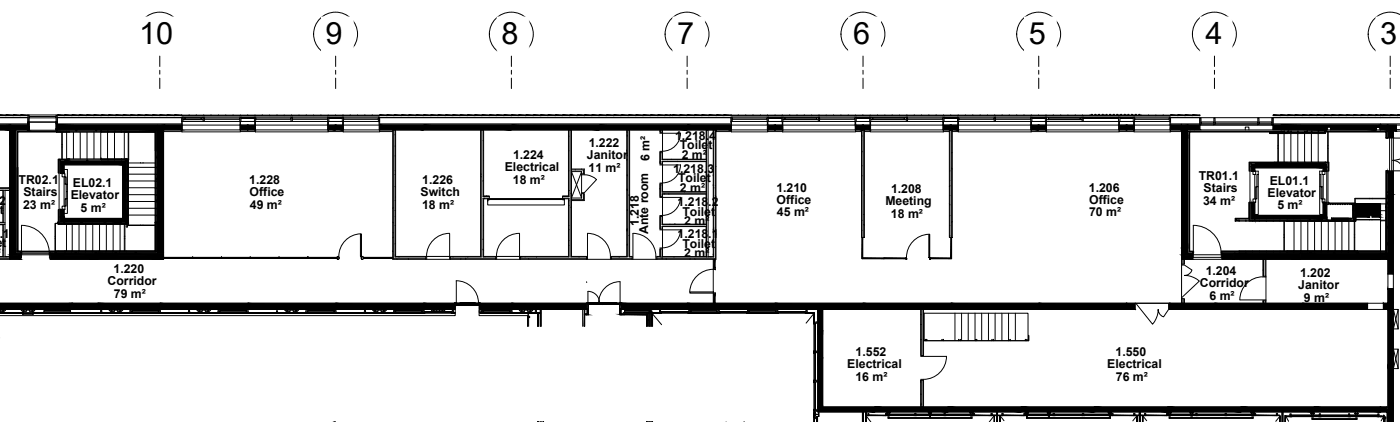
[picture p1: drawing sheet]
<svg xmlns="http://www.w3.org/2000/svg" width="393mm" height="118mm" viewBox="0 0 393 118" stroke-linecap="round" stroke-linejoin="round" font-family="sans-serif">
<defs><g id="words">
<g font-size="8.6">
<text x="39" y="12.5">10</text>
<text x="91.3" y="12.5">9</text>
<text x="140.6" y="12.5">8</text>
<text x="189.8" y="12.5">7</text>
<text x="239.2" y="12.5">6</text>
<text x="288.5" y="12.5">5</text>
<text x="338" y="12.5">4</text>
<text x="387" y="12.5">3</text>
</g>
<g font-size="3.4">
<text x="165.1" y="41.2">1.222</text>
<text x="189.3" y="39.3">1.218.4</text>
<text x="190.6" y="41.8">Toilet</text>
<text x="141.5" y="48">Electrical</text>
<text x="143.9" y="44.6">1.224</text>
<text x="164.6" y="44.6">Janitor</text>
<text x="182.1" y="45.1" transform="rotate(-90 182.1 45.1)">6 m²</text>
<text x="191.2" y="44.6">2 m²</text>
<text x="5.2" y="51.6">TR02.1</text>
<text x="20.4" y="52.3">EL02.1</text>
<text x="69.9" y="51.7">1.228</text>
<text x="118.4" y="51.7">1.226</text>
<text x="143.8" y="51.5">18 m²</text>
<text x="165" y="48.2">11 m²</text>
<text x="188.8" y="48.5">1.218.3</text>
<text x="190.1" y="51">Toilet</text>
<text x="190.6" y="53.8">2 m²</text>
<text x="217.7" y="53.7">1.210</text>
<text x="305.3" y="53.7">1.206</text>
<text x="336.1" y="50.4">TR01.1</text>
<text x="337.5" y="53.8">Stairs</text>
<text x="356" y="51.8">EL01.1</text>
<text x="-1" y="57.6">.2</text>
<text x="6.5" y="58.6">23 m²</text>
<text x="6.6" y="55">Stairs</text>
<text x="19.8" y="55.7">Elevator</text>
<text x="22.6" y="59.3">5 m²</text>
<text x="70" y="55.1">Office</text>
<text x="70.1" y="58.7">49 m²</text>
<text x="117.9" y="55.1">Switch</text>
<text x="118.4" y="58.7">18 m²</text>
<text x="190" y="57.9">1.218.2</text>
<text x="217.8" y="57.1">Office</text>
<text x="248.3" y="57.5">Meeting</text>
<text x="249.9" y="54.1">1.208</text>
<text x="305.4" y="57.1">Office</text>
<text x="337.4" y="57.4">34 m²</text>
<text x="355.4" y="55.2">Elevator</text>
<text x="358.2" y="58.7">5 m²</text>
<text x="-.2" y="60.1">t</text>
<text x="179.1" y="63.4" transform="rotate(-90 179.1 63.4)">1.218</text>
<text x="181.7" y="65.6" transform="rotate(-90 181.7 65.6)">Ante room</text>
<text x="191.4" y="60.4">Toilet</text>
<text x="191.9" y="63.2">2 m²</text>
<text x="217.9" y="60.7">45 m²</text>
<text x="249.8" y="61">18 m²</text>
<text x="305.4" y="60.7">70 m²</text>
<text x="-1" y="72">²</text>
<text x="-.1" y="66.7">.1</text>
<text x=".6" y="69.2">t</text>
<text x="190" y="66.9">1.218.1</text>
<text x="191.4" y="69.4">Toilet</text>
<text x="31.8" y="76.4">1.220</text>
<text x="191.9" y="72.2">2 m²</text>
<text x="338.1" y="77.1">1.204</text>
<text x="364.5" y="77.7">1.202</text>
<text x="30.2" y="79.8">Corridor</text>
<text x="31.9" y="83.4">79 m²</text>
<text x="336.4" y="80.5">Corridor</text>
<text x="364" y="81">Janitor</text>
<text x="339.1" y="84.1">6 m²</text>
<text x="365.6" y="84.6">9 m²</text>
<text x="239.9" y="99.8">1.552</text>
<text x="312.8" y="99.8">1.550</text>
<text x="237.6" y="103.1">Electrical</text>
<text x="239.9" y="106.7">16 m²</text>
<text x="310.5" y="103.1">Electrical</text>
<text x="312.9" y="106.7">76 m²</text>
</g>
</g></defs>
<!-- layer: A-WALL-PATT -->
<g fill="#000" stroke="#000" stroke-width=".28">
<path d="M7.8 34.2l.4 2.3v-2.3zM7.8 34.2l.4 2.3h-.4z"/>
<path d="M15.7 34.2l.4 2v-2zM15.7 34.2l.4 2h-.4z"/>
<path d="M15.7 36.2l.4 .3v-.3zM15.7 36.2l.4 .3h-.4z"/>
<path d="M333 35.1l3.4 1.2v-1.2zM333 35.1l3.4 1.2h-3.4z"/>
<path d="M357 35.1l2.3 1.1v-1.1zM357 35.1l2.3 1.1h-2.3z"/>
<path d="M357 36.2l2.3 .1zM357 36.2l2.3 .1z"/>
</g>
<!-- layer: A-WALL -->
<g fill="none" stroke="#000" stroke-width=".28">
<path d="M0 34.7h7.8v.4M0 35.1h7.8M0 33h7.8v1.7M0 33h7.8M7.8 34.2h.4v2.3h-.4zM8.2 36.5h7.5M8.2 34.2h7.5M16.1 35.1v1.4h-.4M16.1 35.1v-.9h-.4v2.3M16.1 34.7v-1.7h34.9v2.1h-34.9M16.1 33h34.9M51 34.7h-34.9v.4"/>
<path d="M69.4 35.1h.1M94 35.1h.2M106.4 33h98.6v2.1h-98.6zM106.4 34.7h98.6M106.4 33h98.6M110.3 36.4v36.1h9.1M110.8 36.4v35.7h8.6M134.9 36.4v35.7h-8.6M135.4 36.4v18.7h1.8M159.6 36.4v18.7h-1.9M160.1 36.4v35.7h4.4M175.9 36.4v35.7h-4.5"/>
<path d="M176.4 36.4v35.7h.9M185.2 36.4v.7M185.6 36.4v.7M198.1 36.4v35.7M200.1 36.4v35.7h-15.9M200.6 36.4v36.1h-16.4M217.3 35.1h.1M241.7 36.4v30.2M241.9 35.1h.1M242.2 36.4v30.2M266.4 36.4v30.2M266.5 35.1h.2"/>
<path d="M266.8 36.4v30.2M291.2 35.1h.1M315.8 35.1h.2M328.2 33h8.2v2.1h-8.2zM328.2 34.7h8.2M328.2 33h8.2M333 35.1v1.2h3.4v-1.2M336.4 35.1h.1M357 35.1v1.2h2.3v-1.2M357 35.1h2.3M357 34.7h35.6M357 33h35.6"/>
<path d="M359.3 35.1h33.3M392.6 33h-35.6v2.1M-.1 52.8h2.8M-.1 53.3h2.8M.9 53.3v9.2h.5M1.4 53.3v.1M137.2 55.6h-1.8v16.5h3.6M157.7 55.6h1.9v16.5h-13.7M160.2 47.6h3.4v1.1M163.6 54.3v1.7h-3.4M185.2 42.7v3.3M185.2 51.5v3.6"/>
<path d="M185.6 42.7v2.1h12.5M185.6 51.5v2.4h12.5M198.1 45.2h-12.5v.8M198.1 54.3h-12.5v.8M-.1 72.5h2.8M-.1 72.1h2.8M-.1 62.5h1M-.1 62.9h1.5M.9 62.9v9.2M1.4 71.9v.2M126.3 72.5h12.7M145.9 72.5h18.6"/>
<path d="M171.4 72.5h5.9M185.2 60.7v3.5M185.2 69.8v2.3M185.6 60.7v2.3h12.5M185.6 69.8v2.7M198.1 63.4h-12.5v.8M198.6 71.9v.2M331.5 72.7v1.4M332 72.7v1.4M354.3 72.7v4.7M354.8 72.7v4.7M127.6 85l.1 .7z"/>
<path d="M127.6 85.6h.1M127.6 85.1h.1M134.5 85v.7zM134.5 85.6h.1M134.5 85.1h.1M174.2 85v1.8zM174.2 85.1h.1M174.2 86.7h.1M258.3 86.8v12.9M258.8 86.8v12.9M331.5 83.8v1.2M332 83.8v1.2"/>
<path d="M354.3 84.4v.6M354.8 84.4v.6M258.3 106.6v7.5M258.8 106.6v7.5"/>
</g>
<!-- layer: A-GLAZ-CWMG -->
<g fill="none" stroke="#000" stroke-width=".28">
<path d="M7.8 32.2h.4v2h-.4zM8.2 34.2h7.9v-2h-.4v2M8.2 32.2h7.5M45.9 36.4v.5zM45.9 36.9h5.1M45.9 36.4h.1M51 32.8h.3v1.3h-.3zM51.3 34.1h5.7M51.3 32.8h5.7M57 32.8h.3v1.3h-.3zM57.3 34.1h9.9M57.3 32.8h9.9"/>
<path d="M67.2 32.8h.4v1.3h-.4zM67.4 36.9h4.2M67.6 34.1h3.7M67.6 32.8h3.7M69.4 36.4h.1M71.3 32.8h.4v1.3h-.4zM71.7 34.1h9.9M71.7 32.8h9.9M81.6 32.8h.4v1.3h-.4zM82 34.1h9.9M82 32.8h9.9M91.9 32.8h.3v1.3h-.3z"/>
<path d="M92 36.9h4.2M92.2 34.1h3.8M92.2 32.8h3.8M94 36.4h.2M96 32.8h.3v1.3h-.3zM96.3 34.1h9.8M96.3 32.8h9.8M106.1 32.8h.3v1.3h-.3zM106.4 36.9h3.7M200.8 36.4v.5zM200.8 36.9h4.3M205 32.8h.3v1.3h-.3z"/>
<path d="M205.3 34.1h9.8M205.3 32.8h9.8M215.1 32.8h.3v1.3h-.3zM215.3 36.9h4.1M215.4 34.1h3.8M215.4 32.8h3.8M217.3 36.4h.1M219.2 32.8h.4v1.3h-.4zM219.6 34.1h9.9M219.6 32.8h9.9M229.5 32.8h.3v1.3h-.3zM229.8 34.1h9.9"/>
<path d="M229.8 32.8h9.9M239.7 32.8h.4v1.3h-.4zM239.9 36.9h1.7M240.1 34.1h3.8M240.1 32.8h3.8M242.4 36.9v-.5v.5h1.6M243.9 32.8h.3v1.3h-.3zM244.2 34.1h9.9M244.2 32.8h9.9M254.1 32.8h.4v1.3h-.4zM254.5 34.1h9.9M254.5 32.8h9.9"/>
<path d="M264.4 32.8h.3v1.3h-.3zM264.5 36.9h1.7M264.7 34.1h3.8M264.7 32.8h3.8M267 36.9l.1-.5v.5h1.6M268.5 32.8h.3v1.3h-.3zM268.8 34.1h10M268.8 32.8h10M278.8 32.8h.3v1.3h-.3zM279.1 34.1h9.9M279.1 32.8h9.9M289 32.8h.4v1.3h-.4z"/>
<path d="M289.2 36.9h4.2M289.4 34.1h3.7M289.4 32.8h3.7M291.2 36.4h.1M293.1 32.8h.4v1.3h-.4zM293.5 34.1h9.9M293.5 32.8h9.9M303.4 32.8h.4v1.3h-.4zM303.8 34.1h10.2v-1.3h-.3v1.3M303.8 32.8h9.9M313.8 36.9h4.1M314 34.1h3.8"/>
<path d="M314 32.8h3.8M315.8 36.4h.2M317.8 32.8h.4v1.3h-.4zM318.2 34.1h9.7M318.2 32.8h9.7M327.9 32.8h.3v1.3h-.3zM328.1 36.9h3.2M331.2 36.4h.1M336.4 33h.4v2h-.4zM336.8 35h3.6M336.8 33h3.6M340.4 33h.3v2h-.3z"/>
<path d="M340.7 35h12M340.7 33h12M352.7 33h.3v2h-.3zM353 35h3.6M353 33h3.6M356.6 33h.4v2h-.4zM45.9 72.2h.1v.3h-.1zM46 72.5h48.3M46 72.2h48.3M54 72.2v.2zM54 72.4h.1M54 72.2h.1"/>
<path d="M62.1 72.2v.2zM62.1 72.4h.1M62.1 72.2h.1M70.2 72.4h.1M70.2 72.2h.1M70.2 72.2v.2zM78.2 72.4h.1M78.2 72.2h.1M78.2 72.2l.1 .2zM86.3 72.4h.1M86.3 72.2h.1M86.3 72.2v.2z"/>
<path d="M94.3 72.2h.2v.3h-.2zM101.8 72.2h.2v.3h-.2zM102 72.5h7.9M102 72.2h7.9M109.9 72.2h.2v.3h-.2zM200.2 72.7h.3v.2h-.3zM200.2 72.9v2.1M200.5 72.9v2.1M241.7 66.6l.2 .1zM241.7 66.7v5.8h12.3M241.8 72.5h.1M241.9 66.7v5.7h12.1"/>
<path d="M247.8 72.5h.1M254 72.5h.1M260.9 72.5h.1M266.7 66.6l.1 .1zM266.7 66.7v5.7h-5.8M266.8 72.5h.1M266.8 66.7v5.8h-5.9M28.2 87.2v.5M28.3 87.2h.1M28.3 87.7h.2M28.3 87.1h.2M28.5 87.7h.1"/>
<path d="M28.5 87.2h.1M28.5 87.2v.5M36.4 87.2l.1 .5h.2M36.5 87.2h.1M36.5 87.1h.2M36.7 87.7h.1M36.7 87.2h.1M36.8 87.2v.5M44.6 87.2l.1 .5h.2M44.7 87.2h.1M44.7 87.1h.2M44.9 87.7h.1"/>
<path d="M44.9 87.2h.1M45 87.2v.5M52.8 87.2l.1 .5h.2M52.9 87.2h.1M52.9 87.1h.2M53.1 87.7h.1M53.1 87.2h.1M53.2 87.2v.5M61.1 87.2v.5h.3M61.1 87.1h.3M61.4 87.7h.1M61.4 87.2h.1"/>
<path d="M61.4 87.2v.5M69.3 87.2v.5h.3v-.5M69.3 87.1h.3M77.5 87.2v.5h.3v-.5M77.5 87.1h.3M85.7 87.2v.5h.3v-.5M85.7 87.1h.3M94 87.2v.5M94 87.2h.1M94 87.1h.2M94.2 87.2v.5h-.2M102.2 87.2v.5"/>
<path d="M102.2 87.2h.1M102.2 87.7h.3M102.2 87.1h.3M102.5 87.7h.1M102.5 87.2h.1M102.5 87.2v.5M110.4 87.2v.5h.3M110.4 87.2h.1M110.4 87.1h.3M110.7 87.7h.1M110.7 87.2h.1M110.7 87.2v.5"/>
<path d="M118.6 87.2v.5h.3M118.6 87.2h.1M118.6 87.1h.3M118.9 87.7h.1M118.9 87.2h.1M118.9 87.2v.5M126.8 87.2v.5h.3M126.8 87.2h.1M126.8 87.1h.3M127.1 87.7h.1M127.1 87.2h.1M127.1 87.2v.5"/>
<path d="M134.4 87.2v.5h.3v-.5M134.4 87.1h.3M135 87.2v.5M135.1 87.2h.1M135.1 87.7h.2M135.1 87.1h.2M135.3 87.7h.1M135.3 87.2h.1M135.4 87.2v.5M143.2 87.2v.5M143.3 87.2h.1M143.3 87.7h.2"/>
<path d="M143.3 87.1h.2M143.5 87.7h.1M143.5 87.2h.1M143.6 87.2v.5M150.1 87.2v.5M150.1 87.2h.1M150.1 87.7h.3M150.1 87.1h.3M150.4 87.7h.1M150.4 87.2h.1M150.4 87.2v.5M184.9 87.2v.5"/>
<path d="M185 87.2h.1M185 87.7h.2M185 87.1h.2M185.2 87.7h.1M185.2 87.2h.1M185.3 87.2v.5M193.1 87.2v.5M193.2 87.2h.1M193.2 87.7h.2M193.2 87.1h.2M193.4 87.7h.1M193.4 87.2h.1"/>
<path d="M193.5 87.2v.5M200.2 84.8h.3v.2h-.3zM200.2 82.7v2.2M200.3 82.6l.1 .1zM200.4 82.6v.1M200.5 82.7v2.2M201.4 87.2v.5M201.4 87.2h.1M201.4 87.7h.2M201.4 87.1h.2M201.6 87.7h.1M201.6 87.2h.1"/>
<path d="M201.7 87.2v.5M209.6 87.2v.5M209.6 87.2h.1M209.6 87.7h.3M209.6 87.1h.3M209.9 87.7h.1M209.9 87.2h.1M209.9 87.2v.5M217.8 87.2v.5h.3M217.8 87.2h.1M217.8 87.1h.3M218.1 87.7h.1"/>
<path d="M218.1 87.2h.1M218.1 87.2v.5M226 87.2v.5h.3M226 87.2h.1M226 87.1h.3M226.3 87.7h.1M226.3 87.2h.1M226.3 87.2v.5M228.4 90.4v.3h.5v-.3M228.4 98.9h.1M228.4 98.6v.3M228.4 90.4h.5"/>
<path d="M228.4 98.9h.5M228.4 98.6h.5M228.9 90.4h.1M228.9 98.9h.1M228.9 98.6h.1M228.9 98.6v.3M228.4 117.3h.1M228.4 117.1v.2M228.4 115.3h.1M228.4 115v.3M228.4 107.1h.1M228.4 106.8v.3"/>
<path d="M228.4 117h.5M228.4 117.4h.5M228.4 115.3h.5M228.4 115h.5M228.4 107.1h.5M228.4 106.8h.5M228.9 117.3h.1M228.9 117.1h.1M228.9 115.3h.1M228.9 115h.1M228.9 107.1h.1M228.9 106.8h.1"/>
<path d="M228.9 106.8v.3M228.9 115v.3M228.9 117.1v.2M243.3 116.4v-.5h.3v.5M243.3 116.4h.3M248.3 115.9v.5M248.3 115.9h.3M248.3 116.4h.1M248.3 116.4h.3M248.6 116.4h.1M248.6 115.9v.5M256.5 115.9v.5"/>
<path d="M256.6 115.9h.2M256.6 116.4h.1M256.6 116.4h.2M256.8 116.4h.1M256.9 115.9v.5M264.7 115.9v.5M264.8 115.9h.2l.1 .5M264.8 116.4h.1M264.8 116.4h.2M265 116.4h.1M272.9 115.9v.5M273 115.9h.2l.1 .5"/>
<path d="M273 116.4h.1M273 116.4h.2M273.2 116.4h.1M277.9 115.9v.5M277.9 115.9h.3M277.9 116.4h.1M277.9 116.4h.3M278.2 116.4h.1M278.2 115.9v.5M280.9 116.4l.1-.5h.2l.1 .5M281 116.4h.1M281 116.4h.2"/>
<path d="M281.2 116.4h.1M287.2 116.4h.1M287.2 116.4h.2M287.4 116.4h.1M287.4 115.9h-.2l-.1 .5M287.5 115.9v.5M295.3 115.9v.5M295.4 115.9h.2M295.4 116.4h.1M295.4 116.4h.2M295.6 116.4h.1M295.7 115.9v.5"/>
<path d="M303.5 115.9v.5M303.6 115.9h.2M303.6 116.4h.1M303.6 116.4h.2M303.8 116.4h.1M303.9 115.9v.5M311.8 115.9v.5M311.8 115.9h.3M311.8 116.4h.1M311.8 116.4h.3M312.1 116.4h.1M312.1 115.9v.5"/>
<path d="M317.9 116.4h.1M317.9 116.4h.3M318.2 116.4h.1M318.2 115.9h-.3v.5M318.2 115.9v.5M319.4 116.4l.1-.5h.2l.1 .5M319.5 116.4h.1M319.5 116.4h.2M319.7 116.4h.1M320.9 115.9v.5M321 115.9h.2M321 116.4h.1"/>
<path d="M321 116.4h.2M321.2 116.4h.1M321.3 115.9v.5M327.1 115.9v.5M327.2 115.9h.2l.1 .5M327.2 116.4h.1M327.2 116.4h.2M327.4 116.4h.1M335.3 116.4l.1-.5h.2l.1 .5M335.4 116.4h.1M335.4 116.4h.2M335.6 116.4h.1"/>
<path d="M343.6 116.4h.1M343.6 116.4h.2M343.8 116.4h.1M343.8 115.9h-.2v.5M343.9 115.9v.5M351.8 115.9v.5M351.8 115.9h.3M351.8 116.4h.1M351.8 116.4h.3M352.1 116.4h.1M352.1 115.9v.5M357.9 115.9v.5"/>
<path d="M357.9 115.9h.3v.5M357.9 116.4h.1M357.9 116.4h.3M358.2 116.4h.1M361.7 116.2v.5M361.8 116.2h.1M361.8 116.7h.1M361.8 116.2h.2M361.8 116.7h.2M362 116.7h.1M362 116.2h.1M362 116.2v.5"/>
<path d="M369.9 116.2v.5M370 116.2h.1M370 116.7h.1M370 116.2h.2M370 116.7h.2M370.2 116.7h.1M370.2 116.2h.1M370.3 116.2v.5M378.1 116.2v.5M378.2 116.2h.1M378.2 116.7h.1M378.2 116.2h.2"/>
<path d="M378.2 116.7h.2M378.4 116.7h.1M378.4 116.2h.1M378.5 116.2v.5M386.3 116.2v.5M386.4 116.2h.1M386.4 116.7h.1M386.4 116.2h.2M386.4 116.7h.2M386.6 116.7h.1M386.6 116.2h.1M386.7 116.2v.5"/>
<path d="M388 117.1v.2M388.1 117.3h.1M388.1 117.1h.1M388.1 117h.5M388.1 117.4h.5M388.6 117.1h.1M388.6 117.3h.1M388.6 117.1v.2"/>
</g>
<!-- layer: A-GLAZ-CURT -->
<g fill="none" stroke="#000" stroke-width=".28">
<path d="M-.1 32.3h1.8l-1.7 .1M1.7 32.3l2 .1zM3.7 32.3l2.1 .1zM5.8 32.3l2 .1zM8.2 32.7h7.5v.3h-7.5zM16.1 32.3l2 .1zM18.1 32.3l2.1 .1zM20.2 32.3l2 .1zM22.2 32.3l2.1 .1zM24.3 32.3l2 .1zM26.3 32.3l2.1 .1zM28.4 32.3l2 .1z"/>
<path d="M30.5 32.3l2 .1zM32.5 32.3l2 .1zM34.6 32.3l2 .1zM36.6 32.3l2 .1zM38.7 32.3l2 .1zM40.7 32.3l2 .1zM42.8 32.3l2 .1zM44.8 32.3l2 .1zM46.9 32.3l2 .1zM49 32.3l1.9 .1zM51 32.3l10.2 .1-6.1-.1M51 32.3h2"/>
<path d="M51.8 33v.6h-.5v-.6h5.1M51.8 33.1h4.6v.4h-4.6zM51.8 33.6h4.6M53.1 32.3h1.9M56.4 33h.6v.6h-.6zM57.3 33.1h9.9v.4h-9.9zM61.3 32.3l4 .1zM65.4 32.3l4 .1zM67.6 33.1h3.7zM67.6 33l3.7 .1zM69.5 32.3l4 .1zM71.7 33.1h9.9v.4h-9.9z"/>
<path d="M73.6 32.3l4.1 .1zM77.7 32.3l4.1 .1zM81.8 32.3l4.1 .1zM82 33.1h9.9v.4h-9.9zM85.9 32.3l4.1 .1zM92.2 33.1h3.8zM92.2 33l3.8 .1zM94.1 32.3l-4.1 .1h16.4l-4.1-.1M94.1 32.3h6.2M96.3 33.1h9.8v.4h-9.8zM100.3 32.3h2M106.4 32.3l2.1 .1z"/>
<path d="M108.5 32.3l2 .1zM110.5 32.3l2.1 .1zM112.6 32.3l2 .1zM114.7 32.3l2 .1zM116.7 32.3l2 .1zM118.8 32.3l2 .1zM120.8 32.3l2 .1zM122.9 32.3l2 .1zM124.9 32.3l2 .1zM127 32.3l2 .1zM129 32.3l2 .1zM131.1 32.3l2 .1z"/>
<path d="M133.2 32.3l1.9 .1zM135.2 32.3l2 .1zM137.3 32.3l1.9 .1zM139.3 32.3l2 .1zM141.4 32.3l2 .1zM143.4 32.3l2 .1zM145.5 32.3l2 .1zM147.5 32.3l2 .1zM149.6 32.3l2 .1zM151.6 32.3l2 .1zM153.7 32.3l2 .1zM155.7 32.3l2 .1z"/>
<path d="M157.8 32.3l2 .1zM159.8 32.3l2.1 .1zM161.9 32.3l2 .1zM163.9 32.3l2.1 .1zM166 32.3l2 .1zM168 32.3l2.1 .1zM170.1 32.3l2 .1zM172.1 32.3l2.1 .1zM174.2 32.3l2 .1zM176.3 32.3l2 .1zM178.3 32.3l2.1 .1zM180.4 32.3l2 .1z"/>
<path d="M182.4 32.3l2.1 .1zM184.5 32.3l2 .1zM186.5 32.3l1.4 .1zM187.9 32.3l.7 .1zM188.6 32.3l2 .1zM190.6 32.3l2.1 .1zM192.7 32.3l2 .1zM194.7 32.3l2.1 .1zM196.8 32.3l2 .1zM198.9 32.3l2 .1zM200.9 32.3l2 .1zM203 32.3l2 .1z"/>
<path d="M205.3 33.1h9.8v.4h-9.8zM207 32.3l-2 .1h20.5l-6.1-.1M207.1 32.3h6.1M213.2 32.3h2M215.3 32.3h2M215.4 33.1h3.8zM215.4 33l3.8 .1zM217.4 32.3h1.9M220.1 33v.6h-.5v-.6h9.4M220.1 33.1h8.9v.4h-8.9zM220.1 33.6h8.9M225.6 32.3l4 .1z"/>
<path d="M229 33h.5v.6h-.5zM229.7 32.3l4 .1zM229.8 33.1h9.9v.4h-9.9zM233.8 32.3l4 .1zM237.9 32.3l4.1 .1zM240.1 33.1h3.8zM240.1 33l3.8 .1zM242 32.3l4.1 .1zM244.7 33v.6h-.5v-.6h9.4M244.7 33.1h8.9v.4h-8.9zM244.7 33.6h8.9M246.1 32.3l4.1 .1z"/>
<path d="M250.2 32.3h4.1M250.2 32.3h55.4M253.6 33h.5v.6h-.5zM254.3 32.3h6.1M254.5 33.1h9.9v.4h-9.9zM260.5 32.3h2M262.5 32.3h6.2M264.7 33.1h3.8zM264.7 33l3.8 .1zM268.7 32.3h2M268.8 33.1h10v.4h-10zM270.7 32.3h2.1"/>
<path d="M272.8 32.3h2M274.8 32.3h6.2M279.1 33.1h9.9v.4h-9.9zM281 32.3h2M283.1 32.3h6.1M289.2 32.3h2M289.4 33.1h3.7zM289.4 33l3.7 .1zM291.3 32.3h2M293.3 32.3h2M294 33v.6h-.5v-.6h9.4M294 33.1h8.9v.4h-8.9z"/>
<path d="M294 33.6h8.9M295.4 32.3h4M299.5 32.3h2M301.6 32.3h1.9M302.9 33h.5v.6h-.5zM303.6 32.3h2M303.8 33l9.9 .1zM305.7 32.3l4 .1zM306 32.3v-.2h.3v.2M307 32.3v-.2h.4v.2M308 32.3v-.2h.4v.2M309 32.3v-.2h.4v.2"/>
<path d="M309.8 32.3l4 .1zM310.1 32.3v-.2h.3v.2M311.1 32.3v-.2h.4v.2M312.1 32.3v-.2h.4v.2M313.2 32.3v-.2h.3v.2M313.9 32.3l4 .1zM314 33.1h3.8zM314 33l3.8 .1zM314.2 32.3v-.2h.4v.2M315.2 32.3v-.2h.4v.2M316.2 32.3v-.2h.4v.2M317.3 32.3v-.2h.3v.2"/>
<path d="M318 32.3l4 .1zM318.2 33.1h9.7v.4h-9.7zM318.3 32.3v-.2h.4v.2M319.3 32.3v-.2h.4v.2M322.1 32.3l6.1 .1zM328.2 32.3l2.1 .1zM330.3 32.3l2 .1zM332.3 32.3l2.1 .1zM334.4 32.3l2 .1zM336.8 34.2h3.6v.4h-3.6zM340.7 34.2h12v.4h-12zM353 34.2h3.6v.4h-3.6z"/>
<path d="M357 32.3l2 .1zM359 32.3l2.1 .1zM361.1 32.3l2 .1zM363.2 32.3l2 .1zM365.2 32.3l2 .1zM367.3 32.3l2 .1zM369.3 32.3l2 .1zM371.4 32.3l2 .1zM373.4 32.3l2 .1zM375.5 32.3l2 .1zM377.5 32.3l2 .1zM379.6 32.3l2 .1z"/>
<path d="M381.7 32.3l1.9 .1zM383.7 32.3l2 .1zM392.6 32.3h-6.8l6.8 .1M45.9 72.2h8.1v.2h-8.1zM54 72.2h8.1v.2h-8.1zM62.1 72.2h8.1v.2h-8.1zM70.2 72.2h8v.2h-8zM78.3 72.2h8v.2h-8zM86.3 72.2h8.1v.2h-8.1zM102 72.2h8v.2h-8zM200.3 72.8h.1v2.3h-.1zM241.8 66.7l.1 5.8z"/>
<path d="M241.8 72.4l6 .1zM247.9 72.4l6.1 .1zM260.9 72.4l5.9 .1zM266.7 66.7l.1 5.8zM0 87.7h3.7l-3.7 .1M6.4 87.7l-2.7 .1 5.5-.1M6.4 87.8h2.8M9.2 87.7l2.8 .1zM12 87.7l8.2 .1zM12.3 87.5h7.5zM12.3 87.1h7.4zM12.3 87.1v.6"/>
<path d="M12.4 87.1v.6M19.7 87.1v.6M20.2 87.7l8.2 .1zM28.4 87.7l8.2 .1zM36.6 87.7l8.2 .1zM37 87.5h7.4zM37 87.1h7.4zM37 87.1v.6zM44.4 87.1v.6zM44.8 87.7l8.2 .1zM53.1 87.7l8.1 .1zM61.3 87.7l8.1 .1z"/>
<path d="M61.7 87.5h7.4zM61.7 87.1h7.4zM61.7 87.1v.6zM69.1 87.1v.6zM69.5 87.7l8.2 .1zM77.7 87.7l8.2 .1zM85.9 87.7l8.2 .1zM86.3 87.5h7.4zM86.3 87.1h7.4zM86.3 87.1v.6zM93.7 87.1v.6zM94.1 87.7l8.2 .1z"/>
<path d="M102.3 87.7l8.2 .1zM110.5 87.7l8.2 .1zM110.9 87.5h7.4zM110.9 87.1h7.4zM110.9 87.1v.6zM118.3 87.1v.6zM119 87.4h7.7zM119 87.4h7.7v.3h-7.7zM119.1 87.8l-.1-.4v.3h-.2l7.8 .1M126.7 87.4l.2 .4h-.3zM127 87.7l.6 .1zM134.6 87.7l.6 .1z"/>
<path d="M135.2 87.7l8.2 .1zM135.6 87.5h7.4zM135.6 87.1h7.4zM135.6 87.1v.6M143 87.1v.6M143.4 87.7l6.8 .1zM150.3 87.7l1.3 .1zM150.8 87.8l.1 3.8zM163.4 86.8v4.8M163.8 86.8v4.8zM163.8 86.8l.1 4.8zM163.9 87.9h.7v.3"/>
<path d="M163.9 88.2h.7zM174.2 88.2h7.1zM175.1 87.5h7.5zM175.1 87.1h7.5zM175.1 87.1v.6zM181.3 89.9l.1 1.7zM181.3 87.9h-7.1v.3M181.3 87.8l.1 2zM181.9 87.8h.1M182 87.7h-7.2l7.1 .1v2h-.5h.5v1.8M182.3 87.7h.6l-.6 .1M182.6 87.1v.6z"/>
<path d="M182.6 88v3.6zM182.6 88h.3l.1-.2v.3zM182.6 88h.3v3.6l.1-3.5M183 87.7l2.1 .1zM185.4 87.4h7.7zM185.4 87.4h7.6v.3h-7.6zM185.4 87.8v-.4v.3l-.3 .1h7.8M193 87.4l.3 .4h-.4zM193.3 87.7l8.2 .1zM193.7 87.1h7.4v.4h-7.4zM193.7 87.5v.2v-.2M200.3 82.7h.1v2.2h-.1z"/>
<path d="M201.1 87.5v.2v-.2M201.8 87.4h7.7zM201.8 87.4h7.6v.3h-7.6zM201.9 87.8l-.1-.4v.3h-.3l7.9 .1M209.4 87.4l.3 .4h-.3zM209.7 87.7l8.2 .1zM210.1 87.1h7.5v.4h-7.5zM210.1 87.5v.2M210.2 87.1h7.3v.4h-7.3zM210.2 87.5v.2M217.5 87.5v.2M217.6 87.5v.2"/>
<path d="M218.2 87.4h7.7zM218.2 87.4h7.7v.3h-7.7zM218.3 87.8l-.1-.4v.3h-.3l7.9 .1M225.9 87.4v.3l.3 .1h-.4zM226.2 87.7l2.1 .1zM228.3 99.1l.4-.1h-.3l-.1-.3v7.9M228.3 98.4h.4h-.3l-.1 .3zM228.3 90.9l.4-.1h-.3l-.1-.3v7.9M228.3 87.8l.1 2.7zM228.3 99h.4v7.7h-.4zM228.3 90.8h.4v7.6h-.4zM228.7 99v7.7z"/>
<path d="M228.7 90.8v7.6zM150.8 118.1v.3M151.7 118.1v.3v-.3M152.4 118.1v.3M181.3 118.1v.3M181.8 118.1v.3v-.3M182.2 118.1v.3M182.6 118.1v.3M182.9 118.1v.3M228.3 118.4v-1.2l.1 1.2M228.3 106.6l.4 .1h-.3l-.1 .2zM228.3 115.2l.1 2z"/>
<path d="M228.3 114.8l.4 .1h-.3l-.1 .2zM228.3 107.3l.4-.1h-.3l-.1-.2v7.8M228.3 107.2h.4v7.7h-.4zM228.7 107.2v7.7zM242.7 118.4v-2.9l.1 2.9M242.8 116.4l.7 .1zM243.5 116.4l4.9 .1zM248.7 116.1l7.7 .1zM248.7 116.2h7.7v.3h-7.7zM248.8 116.5l-.1-.3v.2l-.2 .1h7.8M256.4 116.2l.2 .3h-.3zM256.9 116.1l7.7 .1z"/>
<path d="M256.9 116.2h7.7v.3h-7.7zM257 116.5l-.1-.3v.2l-.2 .1h7.8M264.6 116.2l.3 .3h-.4zM265.1 116.1l7.8 .1zM265.1 116.2h7.7v.3h-7.7zM265.2 116.5l-.1-.3v.2l-.2 .1h7.8M272.8 116.2l.3 .3h-.4zM273.1 116.4l5 .1zM278.1 116.4l3 .1zM278.8 118.4v-1.9l.1 1.9M280.3 118.4v-1.9l.1 1.9M281.1 116.4l6.1 .1z"/>
<path d="M287.5 116.1l7.7 .1zM287.5 116.2h7.7v.3h-7.7zM287.6 116.5l-.1-.3v.2l-.2 .1h7.8M295.2 116.2l.3 .3h-.4zM295.8 116.1l7.7 .1zM295.8 116.2h7.6v.3h-7.6zM295.8 116.5v-.3v.2l-.3 .1h7.8M303.4 116.2l.3 .3h-.4zM304 116.1l7.7 .1zM304 116.2h7.6v.3h-7.6zM304.1 116.5l-.1-.3v.2l-.3 .1h7.8M311.6 116.2l.3 .3h-.4z"/>
<path d="M311.9 116.4l6.2 .1zM318.1 116.4l1.5 .1zM318.8 118.4v-1.9l.1 1.9M319.6 116.4l1.5 .1zM320.4 118.4v-1.9v1.9M321.1 116.4l6.2 .1zM327.5 116.1l7.8 .1zM327.5 116.2h7.7v.3h-7.7zM327.6 116.5l-.1-.3v.2l-.2 .1h7.8M335.2 116.2l.3 .3h-.4zM335.8 116.1l7.7 .1zM335.8 116.2h7.6v.3h-7.6z"/>
<path d="M335.8 116.5v-.3v.2l-.3 .1h7.8M343.4 116.2l.3 .3h-.4zM344 116.1l7.7 .1zM344 116.2h7.6v.3h-7.6zM344.1 116.5l-.1-.3v.2l-.3 .1h7.9M351.6 116.2l.3 .3h-.3zM351.9 116.4l6.2 .1zM358.1 116.4l.7 .1zM358.8 118.4v-1.9l.1 1.9M360.4 118.4v-1.9v1.9M360.4 116.7l1.5 .1zM362.1 116.4h7.7z"/>
<path d="M362.1 116.4h7.7v.4h-7.7zM362.2 116.8l-.1-.4v.3l-.2 .1h7.8M369.8 116.4l.3 .4h-.4zM370.3 116.4h7.8zM370.3 116.4h7.7v.4h-7.7zM370.4 116.8l-.1-.4v.3l-.2 .1h7.9M378 116.4l.3 .4h-.3zM378.6 116.4h7.7zM378.6 116.4h7.7v.4h-7.7zM378.6 116.8v-.4v.3l-.3 .1h7.9M386.3 116.4v.3l.2 .1h-.3zM386.5 116.7l1.5 .1z"/>
<path d="M388 117.6v-1.2v2M388 117.5h.3h-.3v.9M388 117.5h.3v.9v-.9v.9"/>
</g>
<!-- layer: A-GLAZ -->
<g fill="none" stroke="#000" stroke-width=".28">
<path d="M51 35.1h16.4v1.3h-16.4zM51.1 34.1l-.1 2.3M67.3 34.1l.1 2.9h-16.4v-.6M67.4 34.1v1M71.5 35.1h20.5v1.3h-20.5zM71.5 34.1l.1 1M71.6 34.1l-.1 2.3M92 34.1v2.9h-20.4v-.6M92 36.1v.1M92 34.1v1M96.2 35.1h10.2v1.3h-10.2zM96.2 34.1v1"/>
<path d="M96.2 34.1v2.3M106.4 34.1v2.9h-10.2v-.6M106.4 35v.1M205 35.1h10.3v1.3h-10.3zM205.1 34.1l-.1 2.3M215.2 34.1l.1 2.9h-10.2v-.6M215.2 35.4l.1 .1M215.3 34.1v1M219.4 35.1h20.5v1.3h-20.5zM219.4 35.8h.1M219.4 34.1v1M219.5 34.1l-.1 2.9h20.5l-.1-2.9"/>
<path d="M239.9 34.1v1M244 36.4v.6h20.5v-.6M244 35.1h20.6v1.3h-20.6zM244 34.1v1M244.1 34.1l-.1 2.3M264.5 34.1l.1 2.3M264.5 34.4h.1M264.6 34.1v1M268.7 35.1h20.5v1.3h-20.5zM268.7 34.7v.1M268.7 34.1v1M268.7 34.1v2.3"/>
<path d="M289.1 34.1l.1 2.9h-20.5v-.6M289.1 35.8l.1 .1M289.2 34.1v1M293.3 35.1h20.5v1.3h-20.5zM293.3 36.1l.1 .1M293.3 34.1v1M293.4 34.1l-.1 2.3M313.8 34.1v2.9h-20.4v-.6M313.8 34.1v1M317.9 35.1h10.3v1.3h-10.3zM317.9 34.1v1M318 34.1l-.1 2.9h10.2v-.6"/>
<path d="M328.1 34.1l.1 2.3M328.1 36.1h.1"/>
</g>
<g fill="#525252" stroke="#525252" stroke-width=".28">
<path d="M92 34.1v2.1zM92 34.1v2.1z"/>
<path d="M71.5 34.1l.1 2.1zM71.5 34.1l.1 2.1z"/>
<path d="M92 36.2v.2zM92 36.2v.2z"/>
<path d="M71.5 36.2l.1 .2zM71.5 36.2l.1 .2z"/>
<path d="M106.4 34.1v2.3zM106.4 34.1v2.3z"/>
<path d="M96.2 34.1v2.3zM96.2 34.1v2.3z"/>
<path d="M215.2 34.1l.1 2.1zM215.2 34.1l.1 2.1z"/>
<path d="M215.2 36.2l.1 .2zM215.2 36.2l.1 .2z"/>
<path d="M205 34.1l.1 2.3zM205 34.1l.1 2.3z"/>
<path d="M264.5 34.1l.1 2.1zM264.5 34.1l.1 2.1z"/>
<path d="M264.5 36.2l.1 .2zM264.5 36.2l.1 .2z"/>
<path d="M244 34.1l.1 2.3zM244 34.1l.1 2.3z"/>
<path d="M219.4 34.1l.1 2.1zM219.4 34.1l.1 2.1z"/>
<path d="M239.8 34.1l.1 2.3zM239.8 34.1l.1 2.3z"/>
<path d="M219.4 36.2l.1 .2zM219.4 36.2l.1 .2z"/>
<path d="M268.7 34.1v2.1zM268.7 34.1v2.1z"/>
<path d="M289.1 34.1l.1 2.3zM289.1 34.1l.1 2.3z"/>
<path d="M268.7 36.2v.2zM268.7 36.2v.2z"/>
<path d="M313.8 34.1v2.1zM313.8 34.1v2.1z"/>
<path d="M293.3 34.1l.1 2.1zM293.3 34.1l.1 2.1z"/>
<path d="M313.8 36.2v.2zM313.8 36.2v.2z"/>
<path d="M293.3 36.2l.1 .2zM293.3 36.2l.1 .2z"/>
<path d="M328.1 34.1l.1 2.1zM328.1 34.1l.1 2.1z"/>
<path d="M317.9 34.1l.1 2.1zM317.9 34.1l.1 2.1z"/>
<path d="M328.1 36.2l.1 .2zM328.1 36.2l.1 .2z"/>
<path d="M317.9 36.2l.1 .2zM317.9 36.2l.1 .2z"/>
</g>
<!-- layer: A-GLAZ-CURT -->
<g fill="#000" stroke="#000" stroke-width=".28">
<path d="M191.5 87.4h1.6zM205.4 87.4h4.1zM228.7 92.7v5.7zM228.7 99v7.7zM228.7 113.9v1z"/>
<path d="M-.1 32.3l1.8 .1zM-.1 32.3l1.8 .1z"/>
<path d="M1.7 32.3l2 .1zM1.7 32.3l2 .1z"/>
<path d="M3.7 32.3l2.1 .1zM3.7 32.3l2.1 .1z"/>
<path d="M5.8 32.3l2 .1zM5.8 32.3l2 .1z"/>
<path d="M16.1 32.3l2 .1zM16.1 32.3l2 .1z"/>
<path d="M18.1 32.3l2.1 .1zM18.1 32.3l2.1 .1z"/>
<path d="M20.2 32.3l2 .1zM20.2 32.3l2 .1z"/>
<path d="M22.2 32.3l2.1 .1zM22.2 32.3l2.1 .1z"/>
<path d="M24.3 32.3l2 .1zM24.3 32.3l2 .1z"/>
<path d="M26.3 32.3l2.1 .1zM26.3 32.3l2.1 .1z"/>
<path d="M28.4 32.3l2 .1zM28.4 32.3l2 .1z"/>
<path d="M30.5 32.3l2 .1zM30.5 32.3l2 .1z"/>
<path d="M32.5 32.3l2 .1zM32.5 32.3l2 .1z"/>
<path d="M34.6 32.3l2 .1zM34.6 32.3l2 .1z"/>
<path d="M36.6 32.3l2 .1zM36.6 32.3l2 .1z"/>
<path d="M38.7 32.3l2 .1zM38.7 32.3l2 .1z"/>
<path d="M40.7 32.3l2 .1zM40.7 32.3l2 .1z"/>
<path d="M42.8 32.3l2 .1zM42.8 32.3l2 .1z"/>
<path d="M44.8 32.3l2 .1zM44.8 32.3l2 .1z"/>
<path d="M46.9 32.3l2 .1zM46.9 32.3l2 .1z"/>
<path d="M49 32.3l1.9 .1zM49 32.3l1.9 .1z"/>
<path d="M106.4 32.3l2.1 .1zM106.4 32.3l2.1 .1z"/>
<path d="M108.5 32.3l2 .1zM108.5 32.3l2 .1z"/>
<path d="M110.5 32.3l2.1 .1zM110.5 32.3l2.1 .1z"/>
<path d="M112.6 32.3l2 .1zM112.6 32.3l2 .1z"/>
<path d="M114.7 32.3l2 .1zM114.7 32.3l2 .1z"/>
<path d="M116.7 32.3l2 .1zM116.7 32.3l2 .1z"/>
<path d="M118.8 32.3l2 .1zM118.8 32.3l2 .1z"/>
<path d="M120.8 32.3l2 .1zM120.8 32.3l2 .1z"/>
<path d="M122.9 32.3l2 .1zM122.9 32.3l2 .1z"/>
<path d="M124.9 32.3l2 .1zM124.9 32.3l2 .1z"/>
<path d="M127 32.3l2 .1zM127 32.3l2 .1z"/>
<path d="M129 32.3l2 .1zM129 32.3l2 .1z"/>
<path d="M131.1 32.3l2 .1zM131.1 32.3l2 .1z"/>
<path d="M133.2 32.3l1.9 .1zM133.2 32.3l1.9 .1z"/>
<path d="M135.2 32.3l2 .1zM135.2 32.3l2 .1z"/>
<path d="M137.3 32.3l1.9 .1zM137.3 32.3l1.9 .1z"/>
<path d="M139.3 32.3l2 .1zM139.3 32.3l2 .1z"/>
<path d="M141.4 32.3l2 .1zM141.4 32.3l2 .1z"/>
<path d="M143.4 32.3l2 .1zM143.4 32.3l2 .1z"/>
<path d="M145.5 32.3l2 .1zM145.5 32.3l2 .1z"/>
<path d="M147.5 32.3l2 .1zM147.5 32.3l2 .1z"/>
<path d="M149.6 32.3l2 .1zM149.6 32.3l2 .1z"/>
<path d="M151.6 32.3l2 .1zM151.6 32.3l2 .1z"/>
<path d="M153.7 32.3l2 .1zM153.7 32.3l2 .1z"/>
<path d="M155.7 32.3l2 .1zM155.7 32.3l2 .1z"/>
<path d="M157.8 32.3l2 .1zM157.8 32.3l2 .1z"/>
<path d="M159.8 32.3l2.1 .1zM159.8 32.3l2.1 .1z"/>
<path d="M161.9 32.3l2 .1zM161.9 32.3l2 .1z"/>
<path d="M163.9 32.3l2.1 .1zM163.9 32.3l2.1 .1z"/>
<path d="M166 32.3l2 .1zM166 32.3l2 .1z"/>
<path d="M168 32.3l2.1 .1zM168 32.3l2.1 .1z"/>
<path d="M170.1 32.3l2 .1zM170.1 32.3l2 .1z"/>
<path d="M172.1 32.3l2.1 .1zM172.1 32.3l2.1 .1z"/>
<path d="M174.2 32.3l2 .1zM174.2 32.3l2 .1z"/>
<path d="M176.3 32.3l2 .1zM176.3 32.3l2 .1z"/>
<path d="M178.3 32.3l2.1 .1zM178.3 32.3l2.1 .1z"/>
<path d="M180.4 32.3l2 .1zM180.4 32.3l2 .1z"/>
<path d="M182.4 32.3l2.1 .1zM182.4 32.3l2.1 .1z"/>
<path d="M184.5 32.3l2 .1zM184.5 32.3l2 .1z"/>
<path d="M186.5 32.3l1.4 .1zM186.5 32.3l1.4 .1z"/>
<path d="M187.9 32.3l.7 .1zM187.9 32.3l.7 .1z"/>
<path d="M188.6 32.3l2 .1zM188.6 32.3l2 .1z"/>
<path d="M190.6 32.3l2.1 .1zM190.6 32.3l2.1 .1z"/>
<path d="M192.7 32.3l2 .1zM192.7 32.3l2 .1z"/>
<path d="M194.7 32.3l2.1 .1zM194.7 32.3l2.1 .1z"/>
<path d="M196.8 32.3l2 .1zM196.8 32.3l2 .1z"/>
<path d="M198.9 32.3l2 .1zM198.9 32.3l2 .1z"/>
<path d="M200.9 32.3l2 .1zM200.9 32.3l2 .1z"/>
<path d="M203 32.3l2 .1zM203 32.3l2 .1z"/>
<path d="M328.2 32.3l2.1 .1zM328.2 32.3l2.1 .1z"/>
<path d="M330.3 32.3l2 .1zM330.3 32.3l2 .1z"/>
<path d="M332.3 32.3l2.1 .1zM332.3 32.3l2.1 .1z"/>
<path d="M334.4 32.3l2 .1zM334.4 32.3l2 .1z"/>
<path d="M357 32.3l2 .1zM357 32.3l2 .1z"/>
<path d="M359 32.3l2.1 .1zM359 32.3l2.1 .1z"/>
<path d="M361.1 32.3l2 .1zM361.1 32.3l2 .1z"/>
<path d="M363.2 32.3l2 .1zM363.2 32.3l2 .1z"/>
<path d="M365.2 32.3l2 .1zM365.2 32.3l2 .1z"/>
<path d="M367.3 32.3l2 .1zM367.3 32.3l2 .1z"/>
<path d="M369.3 32.3l2 .1zM369.3 32.3l2 .1z"/>
<path d="M371.4 32.3l2 .1zM371.4 32.3l2 .1z"/>
<path d="M373.4 32.3l2 .1zM373.4 32.3l2 .1z"/>
<path d="M375.5 32.3l2 .1zM375.5 32.3l2 .1z"/>
<path d="M377.5 32.3l2 .1zM377.5 32.3l2 .1z"/>
<path d="M379.6 32.3l2 .1zM379.6 32.3l2 .1z"/>
<path d="M381.7 32.3l1.9 .1zM381.7 32.3l1.9 .1z"/>
<path d="M383.7 32.3l2 .1zM383.7 32.3l2 .1z"/>
<path d="M385.8 32.3l1.3 .1zM385.8 32.3l1.3 .1z"/>
<path d="M387.1 32.3l.7 .1zM387.1 32.3l.7 .1z"/>
<path d="M387.8 32.3l2 .1zM387.8 32.3l2 .1z"/>
<path d="M389.9 32.3l2 .1zM389.9 32.3l2 .1z"/>
<path d="M391.9 32.3l.7 .1zM391.9 32.3l.7 .1z"/>
<path d="M45.9 72.2l8.1 .2v-.2zM45.9 72.2l8.1 .2h-8.1z"/>
<path d="M54 72.2l8.1 .2v-.2zM54 72.2l8.1 .2h-8.1z"/>
<path d="M62.1 72.2l8.1 .2v-.2zM62.1 72.2l8.1 .2h-8.1z"/>
<path d="M70.2 72.2l8 .2v-.2zM70.2 72.2l8 .2h-8z"/>
<path d="M78.3 72.2l8 .2v-.2zM78.3 72.2l8 .2h-8z"/>
<path d="M86.3 72.2l8.1 .2v-.2zM86.3 72.2l8.1 .2h-8.1z"/>
<path d="M102 72.2l8 .2v-.2zM102 72.2l8 .2h-8z"/>
<path d="M200.4 72.8l-.1 2.3h.1zM200.3 72.8h.1l-.1 2.3z"/>
<path d="M241.8 66.7v5.8zM241.9 66.7l-.1 5.8z"/>
<path d="M241.8 72.4l6 .1zM241.8 72.4l6 .1z"/>
<path d="M247.9 72.4l6.1 .1zM247.9 72.4l6.1 .1z"/>
<path d="M260.9 72.4l5.9 .1zM260.9 72.4l5.9 .1z"/>
<path d="M266.7 66.7v5.8zM266.8 66.7l-.1 5.8z"/>
<path d="M-.1 87.7l3.8 .1zM-.1 87.7l3.8 .1z"/>
<path d="M3.7 87.7l2.7 .1zM3.7 87.7l2.7 .1z"/>
<path d="M9.2 87.7l2.8 .1zM9.2 87.7l2.8 .1z"/>
<path d="M12 87.7l8.2 .1zM12 87.7l8.2 .1z"/>
<path d="M20.2 87.7l8.2 .1zM20.2 87.7l8.2 .1z"/>
<path d="M28.4 87.7l8.2 .1zM28.4 87.7l8.2 .1z"/>
<path d="M36.6 87.7l8.2 .1zM36.6 87.7l8.2 .1z"/>
<path d="M44.8 87.7l8.2 .1zM44.8 87.7l8.2 .1z"/>
<path d="M53.1 87.7l8.1 .1zM53.1 87.7l8.1 .1z"/>
<path d="M61.3 87.7l8.1 .1zM61.3 87.7l8.1 .1z"/>
<path d="M69.5 87.7l8.2 .1zM69.5 87.7l8.2 .1z"/>
<path d="M77.7 87.7l8.2 .1zM77.7 87.7l8.2 .1z"/>
<path d="M85.9 87.7l8.2 .1zM85.9 87.7l8.2 .1z"/>
<path d="M94.1 87.7l8.2 .1zM94.1 87.7l8.2 .1z"/>
<path d="M102.3 87.7l8.2 .1zM102.3 87.7l8.2 .1z"/>
<path d="M110.5 87.7l8.2 .1zM110.5 87.7l8.2 .1z"/>
<path d="M118.8 87.7l.3 .1zM118.8 87.7l.3 .1z"/>
<path d="M118.8 87.7h.2zM118.8 87.7h.2z"/>
<path d="M126.6 87.7l.3 .1zM126.6 87.7l.3 .1z"/>
<path d="M126.7 87.7h.2zM126.7 87.7h.2z"/>
<path d="M127 87.7l.6 .1zM127 87.7l.6 .1z"/>
<path d="M134.6 87.7l.6 .1zM134.6 87.7l.6 .1z"/>
<path d="M135.2 87.7l8.2 .1zM135.2 87.7l8.2 .1z"/>
<path d="M143.4 87.7l6.8 .1zM143.4 87.7l6.8 .1z"/>
<path d="M150.3 87.7l1.3 .1zM150.3 87.7l1.3 .1z"/>
<path d="M163.9 88.2h.7zM163.9 88.2h.7z"/>
<path d="M174.2 88.2h7.1zM174.2 88.2h7.1z"/>
<path d="M181.3 87.8v2zM181.4 87.8l-.1 2z"/>
<path d="M182.9 87.8v.2zM182.9 87.8v.2z"/>
<path d="M182.9 87.8v.3zM183 87.8l-.1 .3z"/>
<path d="M183 87.7l2.1 .1zM183 87.7l2.1 .1z"/>
<path d="M185.1 87.7l.3 .1zM185.1 87.7l.3 .1z"/>
<path d="M185.1 87.7h.3zM185.1 87.7h.3z"/>
<path d="M192.9 87.7l.4 .1zM192.9 87.7l.4 .1z"/>
<path d="M193 87.7h.3zM193.1 87.7h.2z"/>
<path d="M193.3 87.7l8.2 .1zM193.3 87.7l8.2 .1z"/>
<path d="M200.4 82.7l-.1 2.2h.1zM200.3 82.7h.1l-.1 2.2z"/>
<path d="M201.5 87.7l.4 .1zM201.5 87.7l.4 .1z"/>
<path d="M201.5 87.7h.3zM201.5 87.7h.3z"/>
<path d="M209.4 87.7l.3 .1zM209.4 87.7l.3 .1z"/>
<path d="M209.4 87.7h.3zM209.5 87.7h.2z"/>
<path d="M209.7 87.7l8.2 .1zM209.7 87.7l8.2 .1z"/>
<path d="M217.9 87.7l.4 .1zM217.9 87.7l.4 .1z"/>
<path d="M217.9 87.7h.3zM217.9 87.7h.3z"/>
<path d="M225.8 87.7l.4 .1zM225.8 87.7l.4 .1z"/>
<path d="M225.9 87.7h.3zM225.9 87.7h.3z"/>
<path d="M226.2 87.7l2.1 .1zM226.2 87.7l2.1 .1z"/>
<path d="M228.3 98.7v.4zM228.3 98.7v.4z"/>
<path d="M228.3 90.5v.4zM228.3 90.5v.4z"/>
<path d="M228.3 98.4v.3zM228.3 98.4v.3z"/>
<path d="M228.3 87.8v2.7zM228.4 87.8l-.1 2.7z"/>
<path d="M228.3 98.7v.3zM228.4 98.7l-.1 .3z"/>
<path d="M228.3 90.5v.3zM228.4 90.5l-.1 .3z"/>
<path d="M228.3 98.4v.3zM228.4 98.4l-.1 .3z"/>
<path d="M228.3 117.2v1.2zM228.4 117.2l-.1 1.2z"/>
<path d="M228.3 106.6v.3zM228.3 106.6v.3z"/>
<path d="M228.3 115.2v2zM228.4 115.2l-.1 2z"/>
<path d="M228.3 107v.3zM228.3 107v.3z"/>
<path d="M228.3 114.8v.3zM228.3 114.8v.3z"/>
<path d="M228.3 106.7v.2zM228.4 106.7l-.1 .2z"/>
<path d="M228.3 107v.2zM228.4 107l-.1 .2z"/>
<path d="M228.3 114.9v.2zM228.4 114.9l-.1 .2z"/>
<path d="M242.7 115.5v2.9zM242.8 115.5l-.1 2.9z"/>
<path d="M242.8 116.4l.7 .1zM242.8 116.4l.7 .1z"/>
<path d="M243.5 116.4l4.9 .1zM243.5 116.4l4.9 .1z"/>
<path d="M248.5 116.5h.3zM248.5 116.5h.3z"/>
<path d="M248.5 116.4l.2 .1zM248.5 116.4l.2 .1z"/>
<path d="M256.3 116.5h.3zM256.3 116.5h.3z"/>
<path d="M256.4 116.5h.2zM256.4 116.4l.2 .1z"/>
<path d="M256.7 116.5h.3zM256.7 116.5h.3z"/>
<path d="M256.7 116.4l.2 .1zM256.7 116.4l.2 .1z"/>
<path d="M264.5 116.5h.4zM264.5 116.5h.4z"/>
<path d="M264.6 116.5h.3zM264.6 116.4l.3 .1z"/>
<path d="M264.9 116.5h.3zM264.9 116.5h.3z"/>
<path d="M264.9 116.4l.2 .1zM264.9 116.4l.2 .1z"/>
<path d="M272.7 116.5h.4zM272.7 116.5h.4z"/>
<path d="M272.8 116.5h.3zM272.9 116.4l.2 .1z"/>
<path d="M273.1 116.4l5 .1zM273.1 116.4l5 .1z"/>
<path d="M278.1 116.4l3 .1zM278.1 116.4l3 .1z"/>
<path d="M278.9 116.5l-.1 1.9zM278.8 116.5v1.9z"/>
<path d="M280.4 116.5l-.1 1.9zM280.3 116.5v1.9z"/>
<path d="M281.1 116.4l6.1 .1zM281.1 116.4l6.1 .1z"/>
<path d="M287.3 116.5h.3zM287.3 116.5h.3z"/>
<path d="M287.3 116.4l.2 .1zM287.3 116.4l.2 .1z"/>
<path d="M295.1 116.5h.4zM295.1 116.5h.4z"/>
<path d="M295.2 116.5h.3zM295.2 116.4l.3 .1z"/>
<path d="M295.5 116.5h.3zM295.5 116.5h.3z"/>
<path d="M295.5 116.4l.3 .1zM295.5 116.4l.3 .1z"/>
<path d="M303.3 116.5h.4zM303.3 116.5h.4z"/>
<path d="M303.4 116.5h.3zM303.5 116.4l.2 .1z"/>
<path d="M303.7 116.5h.4zM303.7 116.5h.4z"/>
<path d="M303.7 116.4l.3 .1zM303.7 116.4l.3 .1z"/>
<path d="M311.5 116.5h.4zM311.5 116.5h.4z"/>
<path d="M311.6 116.5h.3zM311.7 116.4l.2 .1z"/>
<path d="M311.9 116.4l6.2 .1zM311.9 116.4l6.2 .1z"/>
<path d="M318.1 116.4l1.5 .1zM318.1 116.4l1.5 .1z"/>
<path d="M318.9 116.5l-.1 1.9zM318.8 116.5v1.9z"/>
<path d="M319.6 116.4l1.5 .1zM319.6 116.4l1.5 .1z"/>
<path d="M320.4 116.5v1.9zM320.4 116.5v1.9z"/>
<path d="M321.1 116.4l6.2 .1zM321.1 116.4l6.2 .1z"/>
<path d="M327.3 116.5h.3zM327.3 116.5h.3z"/>
<path d="M327.3 116.4l.2 .1zM327.3 116.4l.2 .1z"/>
<path d="M335.1 116.5h.4zM335.1 116.5h.4z"/>
<path d="M335.2 116.5h.3zM335.3 116.4l.2 .1z"/>
<path d="M335.5 116.5h.3zM335.5 116.5h.3z"/>
<path d="M335.5 116.4l.3 .1zM335.5 116.4l.3 .1z"/>
<path d="M343.3 116.5h.4zM343.3 116.5h.4z"/>
<path d="M343.4 116.5h.3zM343.5 116.4l.2 .1z"/>
<path d="M343.7 116.5h.4zM343.7 116.5h.4z"/>
<path d="M343.7 116.4l.3 .1zM343.7 116.4l.3 .1z"/>
<path d="M351.6 116.5h.3zM351.6 116.5h.3z"/>
<path d="M351.6 116.5h.3zM351.7 116.4l.2 .1z"/>
<path d="M351.9 116.4l6.2 .1zM351.9 116.4l6.2 .1z"/>
<path d="M358.1 116.4l.7 .1zM358.1 116.4l.7 .1z"/>
<path d="M358.9 116.5l-.1 1.9zM358.8 116.5v1.9z"/>
<path d="M360.4 116.5v1.9zM360.4 116.5v1.9z"/>
<path d="M360.4 116.7l1.5 .1zM360.4 116.7l1.5 .1z"/>
<path d="M361.9 116.8h.3zM361.9 116.8h.3z"/>
<path d="M361.9 116.7l.2 .1zM361.9 116.7l.2 .1z"/>
<path d="M369.7 116.8h.4zM369.7 116.8h.4z"/>
<path d="M369.8 116.7l.3 .1zM369.8 116.7l.3 .1z"/>
<path d="M370.1 116.8h.3zM370.1 116.8h.3z"/>
<path d="M370.1 116.7l.2 .1zM370.1 116.7l.2 .1z"/>
<path d="M378 116.8h.3zM378 116.8h.3z"/>
<path d="M378.1 116.7l.2 .1zM378.1 116.7l.2 .1z"/>
<path d="M378.3 116.8h.3zM378.3 116.8h.3z"/>
<path d="M378.3 116.7l.3 .1zM378.3 116.7l.3 .1z"/>
<path d="M386.2 116.8h.3zM386.2 116.8h.3z"/>
<path d="M386.3 116.7l.2 .1zM386.3 116.7l.2 .1z"/>
<path d="M386.5 116.7l.6 .1zM386.5 116.7l.6 .1z"/>
<path d="M387.1 116.7l.9 .1zM387.1 116.7l.9 .1z"/>
<path d="M388 117.2v.4zM388 117.2v.4z"/>
<path d="M388 116.4v.8zM388 116.4v.8z"/>
<path d="M388 117.2v.3zM388 117.2v.3z"/>
</g>
<!-- layer: A-PART -->
<g fill="#000" stroke="#000" stroke-width=".28">
<path d="M-.1 35.1l2.7 1.3v-1.3zM-.1 35.1l2.7 1.3h-2.7z"/>
<path d="M2.7 36.6l1.7 34.2v-34.2zM2.7 36.6l1.7 34.2h-1.7z"/>
<path d="M2.8 35.1l5 1.3v-1.3zM2.8 35.1l5 1.3h-5z"/>
<path d="M16.1 35.8h3.7zM16.1 35.8h3.7z"/>
<path d="M16.1 35.8h3.7zM16.1 35.8h3.7z"/>
<path d="M16.1 35.7h3.7zM16.1 35.7l3.7 .1z"/>
<path d="M16.1 35.8h3.7zM16.1 35.8h3.7z"/>
<path d="M19.8 35.8h10.9zM19.8 35.8h10.9z"/>
<path d="M19.9 35.7l10.8 .1zM19.9 35.7l10.8 .1z"/>
<path d="M19.9 35.8h10.8zM19.9 35.8h10.8z"/>
<path d="M19.8 35.7h10.9zM19.8 35.7h10.9z"/>
<path d="M19.9 35.8h10.8zM19.9 35.8h10.8z"/>
<path d="M19.9 35.8h10.8zM19.8 35.8h10.9z"/>
<path d="M30.7 35.8h10.9zM30.7 35.8h10.9z"/>
<path d="M30.7 35.7h10.9zM30.7 35.7h11z"/>
<path d="M30.7 35.7l10.9 .1zM30.7 35.7l10.9 .1z"/>
<path d="M30.7 35.8h10.9zM30.7 35.8h10.9z"/>
<path d="M30.7 35.8h11zM30.7 35.8h11z"/>
<path d="M41.7 35.8h2.3zM41.7 35.8h2.3z"/>
<path d="M30.7 35.8h11zM30.7 35.8h11z"/>
<path d="M16.1 35.1l27.9 .6v-.6zM16.1 35.1l27.9 .6h-27.9z"/>
<path d="M41.7 35.7h2.3zM41.7 35.7h2.3z"/>
<path d="M41.7 35.7l2.3 .1zM41.7 35.7l2.3 .1z"/>
<path d="M41.7 35.8h2.3zM41.7 35.8h2.3z"/>
<path d="M16.1 35.8l27.9 .6v-.6zM16.1 35.8l27.9 .6h-27.9z"/>
<path d="M44.1 35.1l1.8 35.7v-35.7zM44.1 35.1l1.8 35.7h-1.8z"/>
<path d="M46 35.1l5 1.3v-1.3zM46 35.1l5 1.3h-5z"/>
<path d="M67.4 35.1l2 1.3v-1.3zM67.4 35.1l2 1.3h-2z"/>
<path d="M69.5 35.1l2 1.3v-1.3zM69.5 35.1l2 1.3h-2z"/>
<path d="M92 35.1l2 1.1v-1.1zM92 35.1l2 1.1h-2z"/>
<path d="M92 36.2l2 .2v-.2zM92 36.2l2 .2h-2z"/>
<path d="M94.2 35.1l2 1.1v-1.1zM94.2 35.1l2 1.1h-2z"/>
<path d="M94.2 36.2l2 .2v-.2zM94.2 36.2l2 .2h-2z"/>
<path d="M106.4 35.1l12.3 1.3v-1.3zM106.4 35.1l12.3 1.3h-12.3z"/>
<path d="M118.8 35.1l24.5 1.3v-1.3zM118.8 35.1l24.5 1.3h-24.5z"/>
<path d="M143.5 35.1l24.5 1.3v-1.3zM143.5 35.1l24.5 1.3h-24.5z"/>
<path d="M168.1 35.1l24.5 1.3v-1.3zM168.1 35.1l24.5 1.3h-24.5z"/>
<path d="M192.8 35.1l12.2 1.3v-1.3zM192.8 35.1l12.2 1.3h-12.2z"/>
<path d="M215.3 35.1l2 1.3v-1.3zM215.3 35.1l2 1.3h-2z"/>
<path d="M217.4 35.1l2 1.3v-1.3zM217.4 35.1l2 1.3h-2z"/>
<path d="M239.9 35.1l2 1.1v-1.1zM239.9 35.1l2 1.1h-2z"/>
<path d="M239.9 36.2l2 .2v-.2zM239.9 36.2l2 .2h-2z"/>
<path d="M242 35.1l2 1.3v-1.3zM242 35.1l2 1.3h-2z"/>
<path d="M264.6 35.1l1.9 1.3v-1.3zM264.6 35.1l1.9 1.3h-1.9z"/>
<path d="M266.7 35.1l2 1.1v-1.1zM266.7 35.1l2 1.1h-2z"/>
<path d="M266.7 36.2l2 .2v-.2zM266.7 36.2l2 .2h-2z"/>
<path d="M289.2 35.1l2 1.1v-1.1zM289.2 35.1l2 1.1h-2z"/>
<path d="M289.2 36.2l2 .2v-.2zM289.2 36.2l2 .2h-2z"/>
<path d="M291.3 35.1l2 1.3v-1.3zM291.3 35.1l2 1.3h-2z"/>
<path d="M313.8 35.1l2 1.3v-1.3zM313.8 35.1l2 1.3h-2z"/>
<path d="M316 35.1l1.9 1.3v-1.3zM316 35.1l1.9 1.3h-1.9z"/>
<path d="M328.2 35.1l3 1.3v-1.3zM328.2 35.1l3 1.3h-3z"/>
<path d="M331.3 38.2l.5 .1zM331.3 38.2l.5 .1z"/>
<path d="M331.3 38.3l.5 .1zM331.3 38.3l.5 .1z"/>
<path d="M331.3 38.2h.5zM331.3 38.2h.5z"/>
<path d="M331.3 38.4l.6 .1zM331.3 38.4l.6 .1z"/>
<path d="M331.3 38.1h.6zM331.3 38.1l.5 .1z"/>
<path d="M331.3 38.5h.6zM331.3 38.5h.6z"/>
<path d="M331.3 38h.6zM331.3 38h.7z"/>
<path d="M331.3 38h.6zM331.3 38l.6 .1z"/>
<path d="M331.3 38.5h.7zM331.3 38.5h.7z"/>
<path d="M331.3 37.8h.7zM331.3 37.8h.8z"/>
<path d="M331.3 37.8l.7 .1zM331.3 37.8l.7 .1z"/>
<path d="M331.3 37.9l.7 .1zM331.3 37.9l.7 .1z"/>
<path d="M331.3 38h.7zM331.3 38h.7z"/>
<path d="M331.3 38h.7zM331.3 38h.7z"/>
<path d="M331.3 38.5l.7 .1zM331.3 38.5l.7 .1z"/>
<path d="M331.3 38.6l.7 .1zM331.3 38.6l.7 .1z"/>
<path d="M331.3 38.7h.7zM331.3 38.7h.7z"/>
<path d="M331.3 38.7l.8 .1zM331.3 38.7l.8 .1z"/>
<path d="M332.2 38.8h.8zM332.1 38.8h.9zM332.1 38.8h.9z"/>
<path d="M331.3 35.1l1.7 2.7v-2.7zM331.3 35.1l1.7 2.7h-1.7z"/>
<path d="M332.1 37.8h.9zM332.1 37.8h.9z"/>
<path d="M332.2 37.8l.8 .1zM332.2 37.8l.8 .1z"/>
<path d="M332.2 37.9l.8 .1zM332.2 37.9l.8 .1z"/>
<path d="M332.2 38h.8zM332.2 38h.8z"/>
<path d="M332.2 38h.8zM332.2 38h.8z"/>
<path d="M332.3 38l.7 .1zM332.3 38l.7 .1z"/>
<path d="M332.3 38.1l.7 .1zM332.3 38.1l.7 .1z"/>
<path d="M332.4 38.2h.6zM332.4 38.2h.6z"/>
<path d="M332.4 38.2l.6 .1zM332.4 38.2l.6 .1z"/>
<path d="M332.4 38.3l.6 .1zM332.4 38.3l.6 .1z"/>
<path d="M332.4 38.4l.6 .1zM332.3 38.5h.7z"/>
<path d="M332.3 38.5h.7zM332.3 38.5h.7z"/>
<path d="M332.3 38.5h.7zM332.2 38.5h.8z"/>
<path d="M332.2 38.5l.8 .1zM332.2 38.6h.8z"/>
<path d="M332.2 38.6h.8zM332.2 38.6h.8z"/>
<path d="M332.2 38.6l.8 .1zM332.2 38.6l.8 .1z"/>
<path d="M332.2 38.7h.8zM332.2 38.7h.8z"/>
<path d="M332.2 38.7l.8 .1zM332.2 38.7l.8 .1zM332.1 38.8h.9z"/>
<path d="M331.3 38.8l1.7 29.9v-29.9zM331.3 38.8l1.7 29.9h-1.7z"/>
<path d="M359.3 35.7l2.7 .1zM359.3 35.7l2.7 .1z"/>
<path d="M359.3 35.8h2.7zM359.3 35.8h2.7z"/>
<path d="M359.3 35.8l2.8 .1zM359.3 35.8l2.8 .1z"/>
<path d="M359.3 35.7h2.7zM359.3 35.7h2.8z"/>
<path d="M359.3 35.7h2.7zM359.3 35.7h2.7z"/>
<path d="M362.2 35.8h5.4zM362.2 35.8h5.4z"/>
<path d="M362.2 35.8h5.3zM362.2 35.8h5.3z"/>
<path d="M362.2 35.7h5.3zM362.2 35.7h5.3z"/>
<path d="M362.2 35.7h5.3zM362.2 35.7l5.3 .1z"/>
<path d="M362.2 35.8h5.4zM362.2 35.8h5.4z"/>
<path d="M362.1 35.7h5.5zM362.1 35.7h5.5z"/>
<path d="M362.1 35.7h5.5zM362.1 35.7h5.4z"/>
<path d="M362.2 35.8l5.4 .1zM362.2 35.8l5.4 .1z"/>
<path d="M359.3 35.6l12.8 .1zM359.3 35.6l12.8 .1z"/>
<path d="M367.6 35.7h4.5zM367.6 35.7h4.5z"/>
<path d="M367.7 35.7l4.4 .1zM367.7 35.7l4.4 .1z"/>
<path d="M367.7 35.8h4.4zM367.7 35.8h4.4z"/>
<path d="M367.7 35.8h4.4zM367.6 35.8h4.5z"/>
<path d="M367.6 35.8l4.5 .1zM367.6 35.8l4.5 .1z"/>
<path d="M359.3 35.9l12.8 .3v-.3zM359.3 35.9l12.8 .3h-12.8z"/>
<path d="M359.3 36.2l12.8 .2v-.2zM359.3 36.2l12.8 .2h-12.8z"/>
<path d="M373.1 35.7l1.3 .1zM373.1 35.7l1.3 .1z"/>
<path d="M373.1 35.8h1.3zM373.1 35.8h1.3z"/>
<path d="M373.1 35.8l1.4 .1zM373.1 35.8l1.4 .1z"/>
<path d="M373.1 35.7h1.4zM373.1 35.7h1.4z"/>
<path d="M373.1 35.7h1.4zM373.1 35.7h1.3z"/>
<path d="M373.1 35.6l12.8 .1zM373.1 35.6l12.8 .1z"/>
<path d="M374.5 35.7h11.4zM374.5 35.7h11.4z"/>
<path d="M374.5 35.7h11.4zM374.5 35.7h11.4z"/>
<path d="M374.6 35.7l11.3 .1zM374.6 35.7l11.3 .1z"/>
<path d="M374.6 35.8h11.3zM374.6 35.8h11.3z"/>
<path d="M374.6 35.8h11.3zM374.5 35.8h11.4z"/>
<path d="M374.5 35.8l11.4 .1zM374.5 35.8l11.4 .1z"/>
<path d="M373.1 35.9l12.8 .5v-.5zM373.1 35.9l12.8 .5h-12.8z"/>
<path d="M359.3 35.1l27.8 .5v-.5zM359.3 35.1l27.8 .5h-27.8z"/>
<path d="M387 35.6l.1 .8zM387 35.6l.1 .8z"/>
<path d="M387.1 35.8h.3zM387.1 35.8h.3z"/>
<path d="M387.1 35.7h.4zM387.1 35.7l.3 .1z"/>
<path d="M387.1 35.8h.4zM387.1 35.8h.4z"/>
<path d="M387.1 35.1l2 .6v-.6zM387.1 35.1l2 .6h-2z"/>
<path d="M387.5 35.7h1.6zM387.5 35.7h1.6z"/>
<path d="M387.6 35.7l1.5 .1zM387.6 35.7l1.5 .1zM387.5 35.8h1.6zM387.5 35.8h1.6z"/>
<path d="M387.5 35.8h1.6zM387.5 35.8h1.6z"/>
<path d="M387.1 35.8l2 .4v-.4zM387.1 35.8l2 .4h-2z"/>
<path d="M387.1 36.2l2 .2v-.2zM387.1 36.2l2 .2h-2z"/>
<path d="M389.2 36.9l1.5 1.6v-1.6zM389.2 36.9l1.5 1.6h-1.5z"/>
<path d="M389.2 35.1l2.4 1.7v-1.7zM389.2 35.1l2.4 1.7h-2.4z"/>
<path d="M16.9 45.1l1.1 3.4v-3.4zM16.9 45.1l1.1 3.4h-1.1z"/>
<path d="M16.9 58.8l1.1 2.1v-2.1zM16.9 58.8l1.1 2.1h-1.1z"/>
<path d="M18.1 45.1l16.1 1.1v-1.1zM18.1 45.1l16.1 1.1h-16.1z"/>
<path d="M34.4 45.1l1 17.2v-17.2zM34.4 45.1l1 17.2h-1z"/>
<path d="M350.8 46l1 .8v-.8zM350.8 46l1 .8h-1z"/>
<path d="M350.8 46.8l1 1.1v-1.1zM350.8 46.8l1 1.1h-1z"/>
<path d="M350.8 56.8l1 4.6v-4.6zM350.8 56.8l1 4.6h-1z"/>
<path d="M352 46.1l12.3 .1zM352 46.1l12.3 .1z"/>
<path d="M352 46l12.4 .1zM352 46l12.4 .1z"/>
<path d="M364.5 46l6.4 .1zM364.5 46l6.4 .1z"/>
<path d="M364.6 46.1l6.3 .1zM364.6 46.1l6.3 .1z"/>
<path d="M352 46.2l18.9 .9v-.9zM352 46.2l18.9 .9h-18.9z"/>
<path d="M371 46l1 .8v-.8zM371 46l1 .8h-1z"/>
<path d="M371 46.8l1 1.1v-1.1zM371 46.8l1 1.1h-1z"/>
<path d="M371 56.8l1 4.1v-4.1zM371 56.8l1 4.1h-1z"/>
<path d="M389.2 48.2l1.5 5.7v-5.7zM389.2 48.2l1.5 5.7h-1.5z"/>
<path d="M389.2 53.9l1.5 .6v-.6zM389.2 53.9l1.5 .6h-1.5z"/>
<path d="M389.2 54.6l1.5 13.4v-13.4zM389.2 54.6l1.5 13.4h-1.5z"/>
<path d="M2.7 71l3.1 .5v-.5zM2.7 71l3.1 .5h-3.1z"/>
<path d="M2.7 71.5l3.1 1.2v-1.2zM2.7 71.5l3.1 1.2h-3.1z"/>
<path d="M16.9 60.9l1.1 1.4v-1.4zM16.9 60.9l1.1 1.4h-1.1z"/>
<path d="M14.1 71l13.2 .5v-.5zM14.1 71l13.2 .5h-13.2z"/>
<path d="M14.1 71.5l13.2 1.2v-1.2zM14.1 71.5l13.2 1.2h-13.2z"/>
<path d="M18.1 61.2l16.1 1.1v-1.1zM18.1 61.2l16.1 1.1h-16.1z"/>
<path d="M27.4 71l18.5 .5v-.5zM27.4 71l18.5 .5h-18.5z"/>
<path d="M27.4 71.5l18.5 1.2v-1.2zM27.4 71.5l18.5 1.2h-18.5z"/>
<path d="M331.3 69.1l.5 .1zM331.3 69.1l.5 .1z"/>
<path d="M331.3 69.2l.5 .1zM331.3 69.2l.5 .1z"/>
<path d="M331.3 69h.5zM331.3 69l.5 .1z"/>
<path d="M331.3 69.3h.6zM331.3 69.3h.6z"/>
<path d="M331.3 69h.6zM331.3 69h.5z"/>
<path d="M331.3 69.3l.6 .1zM331.3 69.3l.6 .1z"/>
<path d="M331.3 68.9h.6zM331.3 68.9l.6 .1z"/>
<path d="M331.3 69.4h.7zM331.3 69.4h.7z"/>
<path d="M331.3 68.7l.7 .1zM331.3 68.7l.7 .1z"/>
<path d="M331.3 68.8h.7zM331.3 68.8h.7z"/>
<path d="M331.3 68.8l.7 .1zM331.3 68.8l.7 .1z"/>
<path d="M331.3 68.9h.7zM331.3 68.9h.7z"/>
<path d="M331.3 68.9h.7zM331.3 68.9h.6z"/>
<path d="M331.3 69.4l.7 .1zM331.3 69.4l.7 .1z"/>
<path d="M331.3 69.5h.7zM331.3 69.5h.7z"/>
<path d="M331.3 69.5l.7 .1zM331.3 69.5l.7 .1z"/>
<path d="M331.3 68.7h.8zM331.3 68.7h.7z"/>
<path d="M331.3 69.6h.8zM331.3 69.6h.8z"/>
<path d="M332.1 68.7h.9zM332.1 68.7h.9z"/>
<path d="M332.2 68.7l.8 .1zM332.2 68.7l.8 .1z"/>
<path d="M332.2 68.8h.8zM332.2 68.8h.8z"/>
<path d="M332.2 68.8l.8 .1zM332.2 68.9h.8z"/>
<path d="M332.2 68.9h.8zM332.2 68.9h.8z"/>
<path d="M332.3 68.9l.7 .1zM332.3 68.9l.7 .1z"/>
<path d="M332.3 69h.7zM332.3 69h.7z"/>
<path d="M332.4 69l.6 .1zM332.4 69l.6 .1z"/>
<path d="M332.4 69.1l.6 .1zM332.4 69.1l.6 .1z"/>
<path d="M332.4 69.2h.6zM332.4 69.2h.6z"/>
<path d="M332.4 69.2l.6 .1zM332.4 69.2l.6 .1z"/>
<path d="M332.3 69.3l.7 .1zM332.3 69.3l.7 .1z"/>
<path d="M332.3 69.4h.7zM332.2 69.4h.8z"/>
<path d="M332.2 69.4h.8zM332.2 69.4h.8z"/>
<path d="M332.2 69.4l.8 .1zM332.2 69.4l.8 .1z"/>
<path d="M332.2 69.5h.8zM332.2 69.5h.8z"/>
<path d="M332.2 69.5l.8 .1zM332.2 69.5l.8 .1zM332.2 69.6h.8zM332.2 69.6h.8z"/>
<path d="M332.2 69.6h.8zM332.1 69.6h.9zM332.1 69.6h.9zM332.1 69.6h.9z"/>
<path d="M331.3 69.6l1.7 1.2v-1.2zM331.3 69.6l1.7 1.2h-1.7z"/>
<path d="M331.3 71l3.1 .5v-.5zM331.3 71l3.1 .5h-3.1z"/>
<path d="M331.3 71.5l3.1 1.2v-1.2zM331.3 71.5l3.1 1.2h-3.1z"/>
<path d="M342.7 71l3.3 1.7v-1.7zM342.7 71l3.3 1.7h-3.3z"/>
<path d="M346.1 71l18.3 1.7v-1.7zM346.1 71l18.3 1.7h-18.3z"/>
<path d="M352 60.4l18.9 1v-1zM352 60.4l18.9 1h-18.9z"/>
<path d="M371 60.9l1 .5v-.5zM371 60.9l1 .5h-1z"/>
<path d="M364.6 71l22.5 1.7v-1.7zM364.6 71l22.5 1.7h-22.5z"/>
<path d="M387.1 71l2 .5v-.5zM387.1 71l2 .5h-2z"/>
<path d="M387.1 71.5l2 1.2v-1.2zM387.1 71.5l2 1.2h-2z"/>
<path d="M389.2 68.1l1.5 8.7v-8.7zM389.2 68.1l1.5 8.7h-1.5z"/>
<path d="M-.1 85l20.2 .7v-.7zM-.1 85l20.2 .7h-20.2z"/>
<path d="M-.1 85.7l20.2 1.1v-1.1zM-.1 85.7l20.2 1.1h-20.2z"/>
<path d="M20.3 85l7 1.8v-1.8zM20.3 85l7 1.8h-7z"/>
<path d="M27.4 85l17.4 .7v-.7zM27.4 85l17.4 .7h-17.4z"/>
<path d="M27.4 85.7l17.4 1.1v-1.1zM27.4 85.7l17.4 1.1h-17.4z"/>
<path d="M44.9 85l24.5 1.8v-1.8zM44.9 85l24.5 1.8h-24.5z"/>
<path d="M69.5 85l24.5 1.8v-1.8zM69.5 85l24.5 1.8h-24.5z"/>
<path d="M94.2 85l24.5 1.8v-1.8zM94.2 85l24.5 1.8h-24.5z"/>
<path d="M118.8 85l8.8 .7v-.7zM118.8 85l8.8 .7h-8.8z"/>
<path d="M118.8 85.7l8.8 1.1v-1.1zM118.8 85.7l8.8 1.1h-8.8z"/>
<path d="M134.5 85l8.8 1.8v-1.8zM134.5 85l8.8 1.8h-8.8z"/>
<path d="M143.5 85l21.1 1.8v-1.8zM143.5 85l21.1 1.8h-21.1z"/>
<path d="M174.2 85l18.4 .7v-.7zM174.2 85l18.4 .7h-18.4z"/>
<path d="M174.2 85.7l18.4 1.1v-1.1zM174.2 85.7l18.4 1.1h-18.4z"/>
<path d="M192.8 85l24.5 1.8v-1.8zM192.8 85l24.5 1.8h-24.5z"/>
<path d="M229.3 86.9l1.4 5.8v-5.8zM229.3 86.9l1.4 5.8h-1.4z"/>
<path d="M229.3 92.7l1.4 7.7v-7.7zM229.3 92.7l1.4 7.7h-1.4z"/>
<path d="M217.4 85l24.5 1.8v-1.8zM217.4 85l24.5 1.8h-24.5z"/>
<path d="M242 85l24.5 1.8v-1.8zM242 85l24.5 1.8h-24.5z"/>
<path d="M266.7 85l24.5 1.8v-1.8zM266.7 85l24.5 1.8h-24.5z"/>
<path d="M291.3 85l24.5 1.8v-1.8zM291.3 85l24.5 1.8h-24.5z"/>
<path d="M316 85l2.3 1.8v-1.8zM316 85l2.3 1.8h-2.3z"/>
<path d="M327.9 85l12.6 1.8v-1.8zM327.9 85l12.6 1.8h-12.6z"/>
<path d="M340.6 85l24.5 1.8v-1.8zM340.6 85l24.5 1.8h-24.5z"/>
<path d="M365.3 85l18.2 1.8v-1.8zM365.3 85l18.2 1.8h-18.2z"/>
<path d="M387.9 85l1.2 1.8v-1.8zM387.9 85l1.2 1.8h-1.2z"/>
<path d="M389.2 84.9l1.5 17.3v-17.3zM389.2 84.9l1.5 17.3h-1.5z"/>
<path d="M389.2 80.9l1.5 3.9v-3.9zM389.2 80.9l1.5 3.9h-1.5z"/>
<path d="M229.3 100.5l1.4 13.5v-13.5zM229.3 100.5l1.4 13.5h-1.4z"/>
<path d="M229.3 114.1l15.9 1.4v-1.4zM229.3 114.1l15.9 1.4h-15.9z"/>
<path d="M245.3 114.1l20.4 1.4v-1.4zM245.3 114.1l20.4 1.4h-20.4z"/>
<path d="M265.9 114.1l20.4 1.4v-1.4zM265.9 114.1l20.4 1.4h-20.4z"/>
<path d="M286.4 114.1l20.4 1.4v-1.4zM286.4 114.1l20.4 1.4h-20.4z"/>
<path d="M306.9 114.1l20.4 1.4v-1.4zM306.9 114.1l20.4 1.4h-20.4z"/>
<path d="M327.5 114.1l20.4 1.4v-1.4zM327.5 114.1l20.4 1.4h-20.4z"/>
<path d="M348 114.1l20.4 1.4v-1.4zM348 114.1l20.4 1.4h-20.4z"/>
<path d="M368.6 114.1l18.5 1.4v-1.4zM368.6 114.1l18.5 1.4h-18.5z"/>
<path d="M387.1 114.1l1.7 1.4v-1.4zM387.1 114.1l1.7 1.4h-1.7z"/>
<path d="M389.2 102.3l1.5 12.4v-12.4zM389.2 102.3l1.5 12.4h-1.5z"/>
<path d="M389 114.9l1.7 3.5v-3.5zM389 114.9l1.7 3.5h-1.7z"/>
</g>
<g fill="none" stroke="#000" stroke-width=".28">
<path d="M0 35.1h2.6v1.3h-2.7M2.7 36.6h1.7v34.2h-1.7zM2.8 35.1h5v1.3h-5zM16.1 35.1h27.9v1.3h-27.9zM44.1 35.1h1.8v35.7h-1.8zM46 35.1h5v1.3h-5zM67.4 35.1h2v1.3h-2zM69.5 35.1h2v1.3h-2zM92 35.1h2v1.3h-2zM94.2 35.1h2v1.3h-2zM106.4 35.1h12.3v1.3h-12.3zM118.8 35.1h24.5v1.3h-24.5z"/>
<path d="M143.5 35.1h24.5v1.3h-24.5zM168.1 35.1h24.5v1.3h-24.5zM192.8 35.1h12.2v1.3h-12.2zM215.3 35.1h2v1.3h-2zM217.4 35.1h2v1.3h-2zM239.9 35.1h2v1.3h-2zM242 35.1h2v1.3h-2zM264.6 35.1h1.9v1.3h-1.9zM266.7 35.1h2v1.3h-2zM289.2 35.1h2v1.3h-2zM291.3 35.1h2v1.3h-2zM313.8 35.1h2v1.3h-2z"/>
<path d="M316 35.1h1.9v1.3h-1.9zM328.2 35.1h3v1.3h-3zM331.3 35.1h1.7v35.7h-1.7zM333 36.4h56.1v-1.3h-29.8v1.3M333.9 36.3v.1M334.9 36.3v.1M336.4 35.1h20.6M349.2 36.4v-.8h1v.8M372.1 36.4v-.8h1v.8M385.9 36.4v-.8h1.1v.8M389.2 36.9h1.5v1.6h-1.5zM389.2 35.1h2.4v1.7h-2.4z"/>
<path d="M16.9 58.8h1.1v3.5h-1.1zM16.9 45.1h1.1v3.4h-1.1zM24.3 45.1h-6.2v1.1h16.1v-1.1h-9.5M34.4 45.1h1v17.2h-1zM350.8 56.8h1v4.6h-1zM350.8 46h1v1.9h-1zM364.4 46h-12.4v1.1h18.9v-1.1h-6.4M371 56.8v4.6h1v-4.6M371 47.9v-1.9h1v1.9M372 48v8.7M389.2 48.2h1.5v6.3h-1.5zM389.2 54.6h1.5v13.4h-1.5z"/>
<path d="M2.7 71h3.1v1.7h-3.1zM14.1 71h13.2v1.7h-13.2zM18.1 61.2h16.1v1.1h-16.1zM27.4 71h18.5v1.7h-18.5zM331.3 71h3.1v1.7h-3.1zM342.7 71h3.3v1.7h-3.3zM346.1 71h18.3v1.7h-18.3zM352 60.4h18.9v1h-18.9zM364.6 71h24.5v1.7h-24.5zM389.2 76.8v-8.7h1.5v8.7M-.1 85h20.2v1.8h-20.1M20.3 85h7v1.8h-7z"/>
<path d="M27.4 85h17.4v1.8h-17.4zM44.9 85h24.5v1.8h-24.5zM69.5 85h24.5v1.8h-24.5zM94.2 85h24.5v1.8h-24.5zM118.8 85h8.8v1.8h-8.8zM134.5 85h8.8v1.8h-8.8zM143.5 85h21.1v1.8h-21.1zM174.2 85h18.4v1.8h-18.4zM192.8 85h24.5v1.8h-24.5zM217.4 85h24.5v1.8h-24.5zM229.3 86.9h1.4v13.5h-1.4zM242 85h24.5v1.8h-24.5z"/>
<path d="M266.7 85h24.5v1.8h-24.5zM291.3 85h24.5v1.8h-24.5zM316 85h2.3v1.8h-2.3zM327.9 85h12.6v1.8h-12.6zM340.6 85h24.5v1.8h-24.5zM383.5 85h-18.2v1.8h18.2M387.9 85h1.2v1.8h-1.2M389.2 84.9h1.5v17.3h-1.5zM389.2 80.9v3.9h1.5v-3.9M229.3 100.5h1.4v13.5h-1.4zM229.3 114.1h15.9v1.4h-15.9zM245.3 114.1h20.4v1.4h-20.4z"/>
<path d="M265.9 114.1h20.4v1.4h-20.4zM286.4 114.1h20.4v1.4h-20.4zM306.9 114.1h20.4v1.4h-20.4zM327.5 114.1h20.4v1.4h-20.4zM348 114.1h20.4v1.4h-20.4zM368.6 114.1h20.2v1.4h-20.2zM389 118.4v-3.5h1.7v3.5M389.2 102.3h1.5v12.4h-1.5z"/>
</g>
<!-- layer: A-GENM -->
<g fill="none" stroke="#000" stroke-width=".28">
<path d="M331.9 38.1h.4v.3h-.4zM332 38.5l.1 .2M332 38.4h.1M332 38.7h.1M332.1 38.1h-.1M332.1 38.1h.1M332.1 38.1l-.2 .2 .2 .1M332.1 38.1l.1 .2-.1 .1M332.1 37.8v.2M332.1 37.8l-.1 .2M332.1 37.8h-.1M332.1 37.8h.1"/>
<path d="M332.1 38.4h.1M332.1 38.7h.1M332.1 38.5v.2M331.9 69h.4v.3l-.2 .1zM332 69.4l.1 .2M332 69.3h.1M332 69.6h.1M332.1 69h-.1M332.1 69h.1M332.1 69l-.2 .1 .2 .2M332.1 69l.1 .1-.1 .2M332.1 68.6v.2"/>
<path d="M332.1 68.6l-.1 .2M332.1 68.6h-.1M332.1 68.6v.1M332.1 69.3h.1M332.1 69.6h.1M332.1 69.4v.2M389.2 76.8h1.5v4.1h-1.5zM-.1 94.7h.1M-.1 95h.1M6.1 87.8l.3 .2zM6.2 87.8h3.4M6.4 88h.1"/>
<path d="M6.4 88h2.8zM9.2 88l.4-.2zM9.2 88h.1M9.5 87.8h.1M148 88.7v.3M148 91.6v-3.4h.2v3.4M148.2 89h.3zM148.3 89l-.1 .1M148.3 88.7h.2v.3h-.3M383.5 85h4.4v1.8h-4.4zM248.7 115.6l.9 .1zM248.8 115.5v.1"/>
<path d="M248.8 115.7v.4M248.9 115.5v.1M248.9 115.7v.4M249 117.1h23.6v.2h-23.6zM249 116.5v.6h.3v-.6M249 115.7v.4M249.3 115.7v.4M249.4 115.5v.1M249.4 115.7v.4M249.5 115.5v.1M249.5 115.7v.4M260.3 115.6l1 .1z"/>
<path d="M260.4 115.5v.1M260.4 115.7v.4M260.5 115.5v.1M260.5 115.7v.4M260.7 115.7v.4M260.7 116.5v.6h.2v-.6M260.9 115.7v.4M261 115.5v.1M261 115.7v.4M261.1 115.5v.1M261.1 115.7v.4M271.9 115.6l1 .1z"/>
<path d="M272 115.5v.1M272 115.7v.4M272.2 115.5v.1M272.2 115.7v.4M272.3 116.5v.6h.3v-.6M272.3 115.7v.4M272.6 115.7v.4M272.7 115.5v.1M272.7 115.7v.4M272.8 115.5v.1M272.8 115.7v.4M287.5 115.6l.9 .1z"/>
<path d="M287.6 115.5v.1M287.6 115.7v.4M287.7 115.5v.1M287.7 115.7v.4M287.8 117.1h23.6v.2h-23.6zM287.8 116.5v.6h.3v-.6M287.8 115.7v.4M288.1 115.7v.4M288.2 115.5v.1M288.2 115.7v.4M288.3 115.5v.1M288.3 115.7v.4"/>
<path d="M293.6 115.6l1 .1zM293.8 115.5v.1M293.8 115.7v.4M293.9 115.5v.1M293.9 115.7v.4M294 116.5v.6h.3v-.6M294 115.7v.4M294.3 115.7v.4M294.4 115.5v.1M294.4 115.7v.4M294.5 115.5v.1M294.5 115.7v.4"/>
<path d="M310.7 115.6l1 .1zM310.9 115.5v.1M310.9 115.7v.4M311 115.5v.1M311 115.7v.4M311.1 116.5v.6h.3v-.6M311.1 115.7v.4M311.4 115.7v.4M311.5 115.5v.1M311.5 115.7v.4M311.6 115.5v.1M311.6 115.7v.4"/>
<path d="M327.5 115.6l.9 .1zM327.6 115.5v.1M327.6 115.7v.4M327.7 115.5v.1M327.7 115.7v.4M327.8 117.1h23.6v.2h-23.6zM327.8 116.5v.6h.3v-.6M327.8 115.7v.4M328.1 115.7v.4M328.2 115.5v.1M328.2 115.7v.4M328.3 115.5v.1"/>
<path d="M328.3 115.7v.4M333.6 115.6l1 .1zM333.8 115.5v.1M333.8 115.7v.4M333.9 115.5v.1M333.9 115.7v.4M334 116.5v.6h.3v-.6M334 115.7v.4M334.3 115.7v.4M334.4 115.5v.1M334.4 115.7v.4M334.5 115.5v.1"/>
<path d="M334.5 115.7v.4M350.7 115.6l1 .1zM350.9 115.5v.1M350.9 115.7v.4M351 115.5v.1M351 115.7v.4M351.1 116.5v.6h.3v-.6M351.1 115.7v.4M351.4 115.7v.4M351.5 115.5v.1M351.5 115.7v.4M351.6 115.5v.1"/>
<path d="M351.6 115.7v.4M367.6 115.9h.9M367.6 115.9v.1M367.7 115.5v.9M367.8 115.5v.9M367.9 117.3h12.6v.3h-12.6zM367.9 116.8v.5h.3v-.5M367.9 116v.4M368.2 116v.4M368.3 115.5v.9M368.4 115.5v.9M368.5 115.9v.1"/>
<path d="M379.9 115.9h.9M379.9 115.9v.1M380 115.5v.9M380.1 115.5v.9M380.2 116.8v.5h.3v-.5M380.2 116v.4M380.5 116v.4M380.6 115.5v.9M380.7 115.5v.9M380.8 115.9v.1"/>
<circle cx="332.1" cy="38.3" r=".28"/>
<circle cx="332.1" cy="69.1" r=".28"/>
</g>
<!-- layer: A-FLOR -->
<g fill="none" stroke="#000" stroke-width=".28">
<path d="M2.6 35.9l.1 .7M4.4 36.4v.2M46 35.9l-.1 .5M69.4 35.9h.1M94 35.9h.2M118.7 35.9h.1M118.7 36.4h.1M143.3 35.9h.2M143.3 36.4h.2M168 35.9h.1M168 36.4h.1M185.8 37.1v5.6"/>
<path d="M192.6 35.9h.2M192.6 36.4h.2M217.3 35.9h.1M241.9 35.9h.1M266.5 35.9h.2M291.2 35.9h.1M315.8 35.9h.2M331.2 35.9l.1 .5M390.2 36.8v.1M390.2 38.5v9.7M390.7 36.8v.1M390.7 38.5v9.7"/>
<path d="M391.6 36.3h1M391.6 36.8h1M2.7 53.4v18.5M163.1 48.7v5.6M185.8 46v5.5M185.8 55.1v5.6M390.2 54.5v.1M390.7 54.5v.1M4.4 70.8v.2M5.8 71h.1M6.1 71h7.7M14 71h.1"/>
<path d="M27.3 72.2h.1M27.3 71h.1M27.3 72.7h.1M44.1 70.8v.2M45.9 70.8v.2M119.4 71.9h6.9M119.4 72.7h6.9M139 71.9h6.9M139 72.7h6.9M164.5 72.7h6.9M177.3 72.7h6.9M185.8 64.2v5.6"/>
<path d="M200 72.7v12.3M331.3 70.8v.2M331.3 74.1v9.7M333 70.8v.2M334.4 72.2h8.3M334.4 71h.1M334.4 72.7h8.3M342.6 71h.1M346 72.2h.1M346 71h.1M346 72.7h.1M355 77.4v7"/>
<path d="M364.4 72.2h.2M364.4 71h.2M364.4 72.7h.2M389.1 71h.1M389.1 72.7h.1M390.2 68v.1M390.7 68v.1M20.1 85.6h.2M20.1 86.3h.2M20.1 85h.2M27.3 85.6h.1M27.3 86.3h.1"/>
<path d="M27.3 85h.1M44.8 85.6h.1M44.8 86.3h.1M44.8 85h.1M69.4 85.6h.1M69.4 86.3h.1M69.4 85h.1M94 85.6h.2M94 86.3h.2M94 85h.2M118.7 85.6h.1M118.7 86.3h.1"/>
<path d="M118.7 85h.1M127.6 86.3h.1M127.7 85h.2M127.7 85.6h.3M127.7 85.7v2.8h-127.7M128.1 85.6h6.4M128.1 85.7h6M134.2 85h.1M134.3 85h.2M134.3 86.3h.2M134.3 85.7v2.8h13.6v3.1M143.3 85.6h.2"/>
<path d="M143.3 86.3h.2M143.3 85h.2M164.6 85h.3M164.6 86.8v1.1M164.6 88.2h.1M168 85h.1M173.9 85h.1M173.9 85h.3M174.2 86.8v1.1M181.3 89.8v.1M192.6 85.6h.2M192.6 86.3h.2"/>
<path d="M192.6 85h.2M217.3 85.6h.1M217.3 86.3h.1M217.3 85h.1M229.3 86.8v.1M230.7 86.8v.1M241.9 85.6h.1M241.9 86.3h.1M241.9 86.8h.1M241.9 85h.1M259 95.5h29.4M259.1 95.5h.1"/>
<path d="M259.1 87.8v7.6v-7.6M266.5 85.6h.2M266.5 86.8h.2M266.5 85h.2M288.4 95.5h.1M288.4 94l.1 1.5zM291.2 85.6h.1M291.2 86.3h.1M291.2 86.8h.1M291.2 85h.1M315.8 85.6h.2M315.8 86.8h.2"/>
<path d="M315.8 85h.2M318.3 85h9.6M340.5 85.6h.1M340.5 86.8h.1M340.5 85h.1M365.1 85.6h.2M365.1 86.3h.2M365.1 86.8h.2M365.1 85h.2M389.1 86.8h.1M389.1 85h.1M389.2 84.8v.1"/>
<path d="M390.2 84.8v.1M390.7 84.8v.1M229.3 100.4v.1M229.3 114v.1M230.7 100.4v.1M230.7 114v.1M245.2 115.5h.1M245.2 114.6h.1M245.2 114.1h.1M265.7 115.5h.2M265.7 114.6h.2M265.7 114.1h.2"/>
<path d="M286.3 115.5h.1M286.3 114.6h.1M286.3 114.1h.1M306.8 115.5h.1M306.8 114.6h.1M306.8 114.1h.1M327.3 115.5h.2M327.3 114.6h.2M327.3 114.1h.2M347.9 115.5h.1M347.9 114.6h.1M347.9 114.1h.1"/>
<path d="M368.4 115.5h.2M368.4 114.6h.2M368.4 114.1h.2M388.8 115.5h.2M388.8 114.1h.4M389.2 102.2v.1M389.2 114.7v.2M390.2 102.2v.1M390.2 114.7v.2M390.7 102.2v.1M390.7 114.7v.2"/>
</g>
<!-- layer: S-FSTN -->
<g fill="none" stroke="#000" stroke-width=".28">
<path d="M362 35.7h.2M362.1 35.7h.1M362.1 35.8h.1M362.2 35.7h.1M362.2 35.7v.1M367.5 35.7h.1M367.5 35.8h.1M367.6 35.7h.1M367.6 35.7v.1M374.4 35.7h.1M374.4 35.8h.1M374.5 35.7h.1"/>
<path d="M374.5 35.7v.1M.1 87v.3h.7M.8 87h.2v.3h-.2zM1.5 87l-.5 .3M1.5 86.8v.2h-1.6M5.9 86.8v.2h3.9v-.2M6 87l.5 .3M6.5 87l.2 .3h-.2zM7.4 87v.3h-.7M8.3 87v.3h.7M9 87h.2v.3h-.2zM9.7 87l-.5 .3"/>
<path d="M30.6 86.8v.2h3.8v-.2M30.7 87l.2 .3h.3M31.2 87h.2v.3h-.2zM32.1 87v.3h-.7M32.9 87v.3h.7M33.6 87h.2v.3h-.2zM34.3 87l-.5 .3M55.2 86.8v.2h3.9v-.2M55.3 87l.3 .3h.2M55.8 87h.2v.3h-.2zM56.7 87v.3h-.7M57.5 87v.3h.8"/>
<path d="M58.3 87h.2v.3h-.2zM59 87l-.3 .3h-.2M79.9 86.8v.2h3.8v-.2M79.9 87l.3 .3h.2M80.4 87h.3v.3h-.3zM81.4 87v.3h-.7M82.2 87v.3h.7M82.9 87h.2v.3h-.2zM83.6 87l-.2 .3h-.3M104.5 86.8v.2h3.8v-.2M104.6 87l.2 .3h.3M105.1 87h.2v.3h-.2z"/>
<path d="M106 87v.3h-.7M106.8 87v.3h.7M107.5 87h.3v.3h-.3zM108.3 87l-.3 .3h-.2M121 86.8v.2h3.8v-.2M121 87l.5 .3M121.5 87h.2v.3h-.2zM122.4 87v.3h-.7M123.2 87v.3h.8M124 87h.2v.3h-.2zM124.7 87l-.3 .3h-.2M145.6 86.8v.2h3.8v-.2"/>
<path d="M145.6 87l.5 .3M146.1 87h.3v.3h-.3zM147.1 87v.3h-.7M147.9 87v.3h.7M148.6 87l.2 .3h-.2zM149.4 87l-.6 .3M259.4 95.1l.1 .4zM259.9 95.1v.4zM264.1 95.1l.1 .4zM264.5 95.5v-.4l.1 .4M268.8 95.5h.1M268.8 95.5v-.4v.4"/>
<path d="M269.2 95.5v-.4l.1 .4M273.5 95.5h.1M273.5 95.5v-.4v.4M273.9 95.1v.4zM278.1 95.1l.1 .4zM278.6 95.1v.4zM282.8 95.1l.1 .4zM283.2 95.5v-.4l.1 .4M287.5 95.5h.1M287.5 95.5v-.4v.4M287.9 95.5v-.4l.1 .4"/>
<circle cx="3" cy="37.6" r=".11"/>
<circle cx="3" cy="39" r=".11"/>
<circle cx="3.7" cy="39" r=".11"/>
<circle cx="3.7" cy="37.6" r=".11"/>
<circle cx="19.8" cy="35.7" r=".06"/>
<circle cx="30.7" cy="35.7" r=".06"/>
<circle cx="41.7" cy="35.7" r=".06"/>
<circle cx="44.8" cy="38.9" r=".11"/>
<circle cx="44.8" cy="37.4" r=".11"/>
<circle cx="45.5" cy="37.4" r=".11"/>
<circle cx="45.5" cy="38.9" r=".11"/>
<circle cx="331.6" cy="37.6" r=".11"/>
<circle cx="331.6" cy="39" r=".11"/>
<circle cx="332.3" cy="39" r=".11"/>
<circle cx="332.3" cy="37.6" r=".11"/>
<circle cx="362.1" cy="35.7" r=".11"/>
<circle cx="367.6" cy="35.7" r=".11"/>
<circle cx="374.5" cy="35.7" r=".11"/>
<circle cx="387.5" cy="35.7" r=".06"/>
<circle cx="3" cy="41" r=".11"/>
<circle cx="3" cy="42.4" r=".11"/>
<circle cx="3.7" cy="42.4" r=".11"/>
<circle cx="3.7" cy="41" r=".11"/>
<circle cx="44.8" cy="42.2" r=".11"/>
<circle cx="44.8" cy="40.8" r=".11"/>
<circle cx="45.5" cy="40.8" r=".11"/>
<circle cx="45.5" cy="42.2" r=".11"/>
<circle cx="331.6" cy="41" r=".11"/>
<circle cx="331.6" cy="42.4" r=".11"/>
<circle cx="332.3" cy="42.4" r=".11"/>
<circle cx="332.3" cy="41" r=".11"/>
<circle cx="3" cy="68.4" r=".11"/>
<circle cx="3" cy="65" r=".11"/>
<circle cx="3" cy="66.4" r=".11"/>
<circle cx="3" cy="69.9" r=".11"/>
<circle cx="3.7" cy="69.9" r=".11"/>
<circle cx="3.7" cy="68.4" r=".11"/>
<circle cx="3.7" cy="66.4" r=".11"/>
<circle cx="3.7" cy="65" r=".11"/>
<circle cx="44.8" cy="65" r=".11"/>
<circle cx="44.8" cy="66.4" r=".11"/>
<circle cx="44.8" cy="68.4" r=".11"/>
<circle cx="44.8" cy="69.9" r=".11"/>
<circle cx="45.5" cy="65" r=".11"/>
<circle cx="45.5" cy="68.4" r=".11"/>
<circle cx="45.5" cy="66.4" r=".11"/>
<circle cx="45.5" cy="69.9" r=".11"/>
<circle cx="331.6" cy="65" r=".11"/>
<circle cx="331.6" cy="68.4" r=".11"/>
<circle cx="331.6" cy="66.4" r=".11"/>
<circle cx="331.6" cy="69.9" r=".11"/>
<circle cx="332.3" cy="69.9" r=".11"/>
<circle cx="332.3" cy="68.4" r=".11"/>
<circle cx="332.3" cy="66.4" r=".11"/>
<circle cx="332.3" cy="65" r=".11"/>
</g>
<!-- layer: S-COLS -->
<path d="M228.6 115.6l.1 .5h.8l.1-.5v1.1l-.1-.5h-.8l-.1 .5z" fill="none" stroke="#000" stroke-width=".28"/>
<!-- layer: S-BEAM -->
<g fill="none" stroke="#000" stroke-width=".28">
<path d="M151.5 86.8v.9M151.5 87.8v3.8M151.7 86.8v4.8M182 86.8v4.8M182.3 86.8v4.8M229 116.7v1.7M229.2 116.7l.1 1.7v-1.7h-.3v1.7M241.8 115.5v2.9M242.1 115.5v2.9M279.5 115.5v.9M279.5 116.5v1.9M279.7 115.5v.9"/>
<path d="M279.7 116.5v1.9M319.5 116.4h.1M319.5 115.5v.4M319.5 116.5v1.9M319.7 116.4h.1M319.7 115.5v.4M319.7 116.5v1.9M319.8 116.4h.1M359.5 115.5v2.9M359.7 115.5v2.9M359.8 115.5v2.9"/>
</g>
<!-- layer: A-WALL-PATT -->
<g fill="none" stroke="#000" stroke-width=".28">
<path d="M110.8 37.7v.1M135.5 39.4l.1 .2M159.4 38.2h.2M175.8 37l.1 .1M175.9 38.2h.1M185.6 36.8h.2M200 36.8h.1M241.6 38.2h.1M241.6 39.3v.1M241.7 36.4l-.1 .2M266.3 39.6h.1M.6 53.3v.1"/>
<path d="M.8 59h.1M.8 54.8h.1M2.6 52.6v.2M110.3 58.2l-.2 .2M110.8 47.9h.1M110.8 43.7h.1M110.8 59h.1M110.8 41h.1M110.8 56.2h.1M110.8 52.2l.1 .3M110.8 48.9h.1M110.9 55.2v.1"/>
<path d="M134.8 49.4l.1 .2M134.9 48.8v.1M135.6 42.3h.1M135.6 57.6h.1M135.6 45.1h.1M135.6 49.3h.1M135.6 50.5l-.2 .3M135.6 58.8v.1M135.9 55.6l-.1 .1M136.4 54.9l.1 .2M157.7 55.7h.1M159.4 53.4l.2 .1"/>
<path d="M159.4 42.3h.2M159.4 47.9h.2M159.4 57.6h.2M159.4 48.1v.1M159.6 56.2l-.2 .3M160.1 54.1l.1 .3M160.1 58.1h.1M161.3 47.6h.1M163.1 47.4h-.1M175.7 42.4h.1M175.9 44.7l-.2 .2M175.9 49.3h.1"/>
<path d="M175.9 43.7h.1M175.9 53.4h.1M175.9 59h.1M175.9 53l-.1 .2M176.4 54.6v.3M185 52.9l.1 .1M185.2 45.2l-.2 .3M185.6 52h.2M185.6 42.9l.2 .1M186.4 54.3l-.1 .1M187.1 44.7v.1M187.5 54.3l.1 .1"/>
<path d="M188.3 44.6l.1 .1M190 45.2v.1M192 53.7v.1M196.3 53.7v.1M196.4 44.6v.2M198.1 47.9l-.1 .2M198.1 56.3l-.1 .1M200 52h.1M200 41h.1M200 49.3h.1M200 56.2h.1M200 47.4h.1"/>
<path d="M200.1 56.7h.1M200.1 52.8h.1M200.6 54.8l.2 .3M200.6 52v.1M200.7 46.7h.1M241.6 53.4h.1M241.6 49.3h.1M241.6 46.5h.1M241.6 50.5h.1M241.6 42.4l.1 .2M242.4 54.7h.1M266.2 57.2l.2 .3"/>
<path d="M266.3 47.9h.1M266.3 54.8h.1M266.3 50.7h.1M266.4 52l-.2 .3M266.8 47.1l.2 .3M267 42.7l-.2 .2M.8 64.6h.1M.8 70.2h.1M1.7 71.9l.1 .2M110.1 70.6h.1M110.1 62.3l.2 .2M110.2 65.2l.1 .1"/>
<path d="M110.3 66.4l-.1 .3M110.8 63.2h.1M110.8 71.5h.1M110.8 60.6h.1M110.9 68.2l-.1 .2M111.3 72.6l.1 .1M111.9 72v.1M114.5 72.5l.1 .2M126.9 71.9l.2 .2M129.3 72.5l-.1 .2M130.6 72.7h.1M131.2 71.9v.2"/>
<path d="M135.4 69.9l.2 .3M135.4 67.1l.1 .1M135.6 60.4h.1M135.6 64.6h.1M135.6 70l-.1 .1M136.1 71.9l-.1 .1M146.2 71.9l.1 .2M147.3 71.9l-.1 .1M148.2 72.5l.1 .2M150.5 71.9l-.1 .2M159.4 68.8h.2M159.4 63.2h.2"/>
<path d="M159.4 64.2l.2 .3M159.6 67.4l-.2 .2M160.7 71.9h.1M162.4 72v.1M173.6 72v.1M175.7 64.6l.2 .2M175.9 64.6h.1M175.9 68.8h.1M175.9 64.1l-.2 .3M176.5 65.9l-.1 .1M185.8 63.7l-.1 .1M185.9 63.4v.1"/>
<path d="M186.7 72.5l.1 .2M187.8 62.8v.2M189 71.9v.2M189.2 63h.1M191.2 63.5h.1M192.7 62.8l-.1 .1M193.5 72.5l-.1 .2M194.8 72.6l.1 .1M195.6 62.8l.1 .2M197.2 63.4l-.1 .1M198 61.4l.1 .2M198.1 67.4l-.1 .2"/>
<path d="M199.3 71.9v.2M200 67.4h.1M200 64.6h.1M200 71.5h.1M200 64.9l.1 .2M200.1 63.9l-.1 .1M200.8 65.6l-.2 .3M241.6 64.6h.1M241.6 61.8h.1M242.2 62.9l.2 .3M242.2 60.1v.1M266.3 63.2h.1"/>
<path d="M266.3 66h.1M266.4 60.4l-.1 .1M267 62.1l-.2 .3M331.4 72.7l.1 .1M354.1 75.7h.2M258.2 91h.1M258.2 88.2h.1M258.2 95.2h.1M259 89.9v.1M258.2 107.2h.1M258.2 110.5h.1M258.3 113v.1"/>
<path d="M258.3 113.3l-.1 .3"/>
</g>
<!-- layer: I-WALL -->
<g fill="none" stroke="#000" stroke-width=".28">
<path d="M110.1 36.4h.8v35.5h8.5v.8h-9.3zM134.8 36.4h.8v18.5h1.6v.8h-1.6v16.2h3.4v.8h-12.7v-.8h8.5zM159.4 36.4h.8v35.5h4.3v.8h-18.6v-.8h13.5v-16.2h-1.7v-.8h1.7zM175.7 36.4h.8v35.5h.8v.8h-5.9v-.8h4.3zM185 36.4h.8v.7h-.8zM241.6 36.4h.8v30.2h-.8zM266.2 36.4h.8v30.2h-.8zM-.1 53.4h.9v8.9h-.9M0 52.6h2.7v.8h-1.3v18.5h1.3v.8h-2.8M160.2 55.5h2.9v-1.2h.7v1.9h-3.6M160.2 47.4h3.6v1.3h-.7v-.6h-2.9M185 42.7h.8v1.9h12.2v-8.2h.6v35.5h1.4v-35.5h.8v36.3h-16.6v-.8h.8v-2.1h.8v2.1h12.2v-8.4h-12.2v.7h-.8v-3.5h.8v2.1h12.2v-8.4h-12.2v.7h-.8v-3.6h.8v2.2h12.2v-8.4h-12.2v.7h-.8z"/>
<path d="M-.1 63h.9v8.9h-.9M331.3 72.7h.8v1.4h-.8zM354.1 72.7h.9v4.7h-.9zM258.2 86.8h.8v12.9h-.8zM331.3 83.8h.8v1.2h-.8zM354.1 84.4h.9v.6h-.9zM258.2 106.6h.8v7.5h-.8z"/>
</g>
<!-- layer: A-DOOR -->
<g fill="none" stroke="#000" stroke-width=".28">
<path d="M185 37.4h5.9M190.8 37.3a5.2 5.2 0 0 1-5.8 5.1M389.1 38.7h3.5M16.9 48.5l1.1 .2zM16.9 58.7l1.1 .1zM17.4 48.7h.8v.9h-.8zM17.4 57.8h.8v.9h-.8zM18 47.5h.9v4.1M18 49.6v8.2M18.2 49.6h.4v2h-.4zM18.2 55.7h.4v2.1h-.4zM18.6 53.7h.3v2h-.3z"/>
<path d="M18.6 51.6h.3v2.1h-.3zM18.9 55.7v4.1h-.9M136.8 55.7h.4v.3h-.4zM136.8 56v.4M137.2 55.8l20.5 .1zM137.2 55.7h20.5M157.7 55.7h.6v.3h-.6zM158.3 56v1.5h-21.5v-1.5v.2M163.1 49a5.2 5.2 0 0 1 4.2 1.4l-3.5 3.6h-.7M185 55.4h5.9M185 46.3h5.9M190.8 55.3a5.1 5.1 0 0 1-5 5.1"/>
<path d="M190.8 46.2a5.2 5.2 0 0 1-5.8 5.1M350.7 47.9l1.1 .1zM350.7 56.7l1.1 .1zM351.3 48h.8v.9h-.8zM351.3 55.8h.8v.9h-.8zM351.8 48.9v6.9M352.1 52.3h.3v3.5h-.3zM352.1 48h.7v.9M352.4 48.9h.4v3.4h-.4zM352.8 52.3v7.8h-1M370.1 48.9h.3v3.4h-.3zM370.1 52.3v7.8h.9"/>
<path d="M370.4 52.3h.3v3.5h-.3zM370.7 48h.8v.9h-.8zM370.7 55.8h.8v.9h-.8zM370.7 48h-.6v.9M371 47.9l1.1 .1zM371 56.7l1.1 .1zM371 48.9v6.9M389.1 47.9h3.5M390.5 45a2.79 2.79 0 0 1 2.1 .9M392.6 44.6l-2.1 .3M6 71.4v1M13.8 70.4a7.8 7.8 0 0 0-7.8-7.2v7.2"/>
<path d="M13.9 71.4v1M95.1 72.5h.1M95.1 72.5l-.1-.6h-.5v.8h.5l.1-.2M101.1 65.6h.3v6.3h-.3zM101.1 65.6a6.3 6.3 0 0 0-6.1 6.3M101.3 72.5h.1M101.4 71.9h.4l-.1 .9a.57 .57 0 0 1-.3-.9zM119.6 71.9v.8M126.1 65.4a6.5 6.5 0 0 0-6.5 6.5M126.1 65.5v7.2M139.2 71.9v.8M145.7 65.4a6.5 6.5 0 0 0-6.5 6.5"/>
<path d="M145.7 65.5v7.2M164.5 79.1h.1M164.7 65.4a6.5 6.5 0 0 1 6.5 6.5M164.7 65.5v7.2M171.2 71.9v.8M177.5 65.4a6.5 6.5 0 0 1 6.4 6.5M177.5 65.5v7.2M183.9 71.9v.8M185 69.5h.8M185 64.5h5.9M185 60.4h.8M190.8 64.4a5.1 5.1 0 0 1-5 5.1"/>
<path d="M200.1 75.5a6.7 6.7 0 0 0-6.7 6.3M200.1 75.5v-.5l.2 .1 .3-.1v.6l-.5-.1M200.1 75.5h.1M200.5 75.6h.1M254 72.2h.2v.6h-.2zM254.2 72.7h.1M260.4 65.7a6.5 6.5 0 0 0-6.2 6.5M260.4 65.7h.3v6.5h-.3zM260.7 72.7h.1M260.7 72.2h.2v.6l-.3-.1zM331.3 74.3h.8l2.1 1.4-.3 .7-.6 .5-1.2 .3a6.2 6.2 0 0 1 4.2 1.6l-5 4.7M334.6 71v1.4"/>
<path d="M342.4 70.4a7.8 7.8 0 0 0-7.8-7.2v7.2M342.4 71v1.4M354.1 77.6a6.5 6.5 0 0 0-6.4 6.5M354.1 77.7h.9M127.5 85h.4l.2 .7h-.4h.3l-.1-.7zM127.5 85h.1M127.7 85.6v.1M127.9 85h1.1v.4h-1.1zM129 85.4h4.2zM129 85h4.2zM133.2 85h1v.4h-1zM134.2 85a6.2 6.2 0 0 0-6.3-6.3v6.3"/>
<path d="M134.2 85h.5h-.4v.4h-.2v.3h.3h-.3zM134.3 85v.7M134.4 85.6h.1M134.4 85.6v.1M134.6 85h.1M164.4 85h.5l.1 1.8h-.4l.4-.1-.1-1.7zM164.4 85h.1M164.6 86.7h.1M164.8 85v1.7M164.8 81.7a3.3 3.3 0 0 1 3.3 3.7M164.9 85h2.9l.3 .4h-3.2zM164.9 81.7v3.3"/>
<path d="M164.9 86.8l.1 1.4h-.4h.3zM167.9 85h1v.4h-.9zM167.9 85a6 6 0 0 1 6-6v6M168.9 85.4h4zM168.9 85h4zM172.9 85h1v.4h-1zM173.8 86.8v1.4h.3h-.3zM173.9 85h.4h-.4v.4h-.1v1.3l.3 .1h-.3zM174.1 86.7h.1M174.3 85h.1M193.4 81.9h6.7v.3h-6.7zM200.1 82.2l.5-.1v.6h-.5v-.4"/>
<path d="M200.1 82.3h.1M200.1 82.2h.1M200.5 82.1h.1M258.2 99.9h7.2a6.5 6.5 0 0 1-7.2 6.5M318.5 85l4.7 5.9a6.5 6.5 0 0 0 1.6-4.1l.5 1.4 1 .6 1.4-2v-1.8M347.7 84.1h7.3"/>
</g>
<!-- layer: 3 -->
<path d="M259 87.8h29.3v7.7M392.1 86.8l-1.4 5.4h1.4v-5.4h-1.4l1.4 5.4M392.1 97.9l-1.4 5.5h1.4v-5.5h-1.4l1.4 5.5" fill="none" stroke="#000" stroke-width=".28"/>
<!-- layer: S-STRS -->
<g fill="#000" stroke="#000" stroke-width=".28">
<path d="M380 57.4l.1 .1zM380 57.4l.1 .1z"/>
<path d="M380 57.2l7.1 .1zM380 57.2l7.1 .1z"/>
<path d="M380 57.3h7.1zM380 57.3h7.1z"/>
<path d="M380.2 57.3l6.9 .1zM380.2 57.3l6.9 .1z"/>
<path d="M380.1 57.4l7 .1zM380.1 57.4l7 .1z"/>
<path d="M380 57.5l7.1 2.7v-2.7zM380 57.5l7.1 2.7h-7.1z"/>
<path d="M380 60.2l4.1 .7v-.7zM380 60.2l4.1 .7h-4.1z"/>
<path d="M384.7 60.2l2.4 .7v-.7zM384.7 60.2l2.4 .7h-2.4z"/>
</g>
<g fill="none" stroke="#000" stroke-width=".28">
<path d="M15.9 36.8h-11.1v33.9h1.1v.7h.2v-1h-1.1v-33.4h10.8M16 36.8h2.6M17.3 37.1v7.5M17.5 37.1v7.5M18.7 36.8h2.7M18.7 37.1l.1 7.7M20.6 37.1v7.5M21.4 36.8h4.9M22.5 37.1v7.5M24.4 37.1v7.5M26.3 36.8h.6M26.3 37.1v7.5"/>
<path d="M27 36.8h5.1M28.3 37.1v7.5M28.3 36.8v.1M30.2 36.8v8M32.1 36.8h2.8v8h-2.8zM34.9 36.8h.4v.2h-.4M36 37v7.6M36.1 37l-.1 7.8M333.3 36.8h26.8v.2h-26.5v33.4h1.1v.6h-.3v-.3h-1.1zM358.3 37v.1M358.3 37.4v8M358.5 37v.1"/>
<path d="M358.5 37.4v8M360.1 37.4v8.1l-9.9-.1v2.6h.3v-2.3h6.7M360.1 37v-.2v.2l5.7 .1M362 36.8v.3M362 37.4v8.1M362.1 36.8v.2M363.9 36.8v.3M363.9 37.4v8.1M364 36.8v.2M365.8 37.4v8h-5.7M365.8 36.8l.1 .2zM365.8 36.8h-5.7v.3"/>
<path d="M365.9 36.8h5.8M367.7 36.8v.3M367.7 37.4v8.1M367.8 36.8v.2M369.6 36.8v.3M369.6 37.4v8.1M369.8 36.8v.2M371.5 36.8h17.3v1.7h-.2v-1.5h-17M371.7 36.9l-5.8 .1M372.3 37v8.4M372.4 37v8.4M388.6 38.5h.5v.3h-.5z"/>
<path d="M389.1 38.5h.6v9.6h-.6M16.3 44.6h2.3v.2h-2v3.7h-.3zM16.6 44.8v14M17.3 41.2h.2M17.3 40.5h.2M28.3 44.6v.1M28.4 44.8h3.7M34.9 44.8h.8v2.1h.3v-2.3h-.8v.2M34.9 44.6h.4v.2M35.7 47h.3v15.3h-.3v-5.8h8.1M35.7 48.8h8.1M35.7 50.7h8.1"/>
<path d="M35.7 52.6h8.1M35.7 54.6h8.1M35.7 58.4h8.1M35.7 50.6v5.8M35.7 58.5h.3M35.7 56.6h.3M35.7 54.7h.3M35.7 52.8h.3M35.7 50.9h.3M35.7 48.9h.3M36 45.7h7.5M39.4 45.6v.1"/>
<path d="M40.1 45.6v.1M43.5 58.5h.3M43.5 56.6h.3M43.5 54.7h.3M43.5 52.8h.3M43.5 50.9h.3M43.5 48.9h.3M43.8 47h-.3v15.3h.3v-25.5h-8.6v.2h8.3v9.9h.3h-8.1v3.6M350.5 48v8.7M358.3 41.6h.2M358.3 40.9h.2M362.1 45.4v.1"/>
<path d="M364 45.4v.1M365.8 45.5h.1M365.9 45.4l5.8 .1M367.8 45.4v.1M369.8 45.4v.1M371.5 45.5l1.1-.1v2.6h-.2v-2.3h-.7M372.3 41.6h.1M372.3 40.9h.1M372.4 56.7h.2v.2h7.6v.3l-7.8-.1zM372.4 48v8.7M380 55.7h8.6M380 57.3h.2"/>
<path d="M384.1 55.6v.1M384.7 55.6v.1M387.1 57.2v4.5h1.7M387.1 59.1h1.7M388.6 47.8h.5v.3h-.3v9.1h-.2zM388.6 55.6h-8.6v1.3M388.8 58.1v2.9M388.8 57.3l-8.8-.1v4.2M6.1 71.4h7.7M13.8 70.4h.2v1h-.2zM15.4 70.4v-7.8h.9h-.7v7.8h-1.6v.3h1.6M15.4 66.9h.2"/>
<path d="M15.4 66.2h.2M16.4 62.6v-3.8h.2v3.8M18.6 62.9v7.5M20.3 62.9v7.5M22.2 62.9v7.5M24.1 62.9v7.5M26 62.9v7.5M27.9 62.9v7.5M29.8 62.9v7.5M31.7 62.9v7.5M33.7 62.9v7.5M34.9 62.9v7.5"/>
<path d="M34.9 66.9h.1M34.9 66.2h.1M35 62.9v7.5M35.4 62.9v.7h.3v-.5M35.7 60.3h8.1M35.7 62.9v.2M35.7 63.1h7.8M35.7 63.2h7.8M35.7 60.4h.3M39.4 63.1v.1M40.1 63.1v.1M43.5 62.4v-.2h.3v.2"/>
<path d="M43.5 60.4h.3M334.4 71v.4h8.2v-.4M342.4 70.4h.2v.6h-.2zM360 62v8.4M360 66.6h.1M360 65.9h.1M360.1 62v8.4M360.9 70.4h-18.3v.3h18.3M360.9 61.7h-10.4v-5h-.3v5.3h10.7M362.9 62v8.4M364.8 62v8.4M366.7 62v8.4"/>
<path d="M368.6 62v8.4M370.5 62v8.4M372.5 62v8.4M374.4 62v8.4M376.3 62v8.4M378.2 62v8.4M379.7 62v8.4M379.7 66.6h.2M379.7 65.9h.2M379.9 62v8.4M380.2 61.5h6.9M380.2 61.7h6.9"/>
<path d="M380.7 70.7h8.1v-8.8h-1.7v8.8M380.7 70.4h6.4M384.1 60.2h.1M384.1 60.3h.6M384.1 61.5v.2M384.3 60.2h.1M384.5 60.2h.1M384.6 60.2h.1M384.7 61.5v.2M387.1 60.9h-2.4v-.7h-.6v.7h-4.1h.2v1.1h-.2M387.1 61.7v.2M388.6 61l.2 .1z"/>
<path d="M388.8 61.1v.8M267.8 87.8v7.7M269.6 87.8v7.7M271.5 87.8v7.7M273.4 87.8v7.7M275.3 87.8v7.7M277.2 87.8v7.7M279 87.8v7.7M280.9 87.8v7.7M282.8 87.8v7.7M284.7 87.8v7.7"/>
</g>
<!-- layer: S-STRS-MBND -->
<g fill="none" stroke="#000" stroke-width=".28">
<path d="M28.3 36.9l5.8-.1v.2h-5.7M28.3 36.9h.1M28.3 36.8h.1M28.4 37h.1M30.3 36.8v.2M32.2 36.8v.2M34 36.8h9.8v10.1h-.3v-9.9h-9.5zM4.8 47.1h.2v23.3h13.3v.3h-13.5zM16.4 58.8h.2v3.8h1.7v.2h-1.9zM28.3 44.6h5.8v.2h-5.7M28.3 44.6l.1 .1M28.3 44.6h.1"/>
<path d="M30.3 44.6v.2M32.2 44.6v.2M34 44.6h2v2.3h-.3v-2.1h-1.7zM35.7 47h.3v15.3h-.3zM35.7 58.5h.3M35.7 56.6h.3M35.7 54.7h.3M35.7 52.8h.3M35.7 50.9h.3M35.7 48.9h.3M43.5 58.5h.3M43.5 56.6h.3"/>
<path d="M43.5 54.7h.3M43.5 52.8h.3M43.5 50.9h.3M43.5 48.9h.3M350.2 56.7h.3v4.7h-3.9v.3h.9v.3h-1.2v-.8h3.9zM380 59.2h.2M380 57.2l.1 .3 .1-.2v3.8h-.2zM380 57.3h.1M388.6 58.2v2.9M388.6 59.2h.2M388.6 57.3h.1M388.8 58.1v3"/>
<path d="M18.2 62.6h15.3v.2h-15.3zM20.1 62.6v.2M20.1 70.4v.3M22.1 62.6v.2M22.1 70.4v.3M24 62.6v.2M24 70.4v.3M25.9 62.6v.2M25.9 70.4v.3M27.8 62.6v.2M27.8 70.4v.3M29.7 62.6v.2"/>
<path d="M29.7 70.4v.3M31.6 62.6v.2M31.6 70.4v.3M33.5 70.4h-15.3v.3h15.3M33.5 70.4v.3M35.7 60.4h.3M43.5 62.3v8.1h-10M43.5 62.3h.3M43.5 62.3v-15.3h.3v15.3M43.5 60.4h.3M43.8 62.3v8.4h-10.3M342.6 70.4h4.9v.3h-4.9z"/>
<path d="M347.4 61.7h30.7v.3h-30.7zM349.3 61.7v.3M349.3 70.4v.3M351.3 61.7v.3M351.3 70.4v.3M353.2 61.7v.3M353.2 70.4v.3M355.1 61.7v.3M355.1 70.4v.3M357 61.7v.3M357 70.4v.3M358.9 61.7v.3"/>
<path d="M358.9 70.4v.3M360.9 61.7v.3M360.9 70.4v.3M362.8 61.7v.3M362.8 70.4v.3M364.7 61.7v.3M364.7 70.4v.3M366.6 61.7v.3M366.6 70.4v.3M368.5 61.7v.3M368.5 70.4v.3M370.4 61.7v.3"/>
<path d="M370.4 70.4v.3M372.3 61.7v.3M372.3 70.4v.3M374.3 61.7v.3M374.3 70.4v.3M376.2 61.7v.3M376.2 70.4v.3M378.1 70.4h-30.7v.3h30.7M378.1 70.4v.3M388.6 61.1v9.3h-10.5M388.6 61.1h.2M388.8 61.1v9.6h-10.7"/>
</g>
<!-- layer: A-FLOR-HRAL -->
<g fill="none" stroke="#000" stroke-width=".28">
<path d="M15.8 37.1h27.7v5.2M15.8 36.8h28v5.5M15.8 36.8h3.8M15.8 37.1h3.8M15.8 36.8v.3M15.9 36.5v.3M16 36.5v.3M16.1 36.4v.1M16.1 36.5h.1M19.3 36.9h.1M21.2 36.4h.1M21.2 36.4l.4 .1z"/>
<path d="M21.4 36.5v.3M26.8 36.4h.1M26.8 36.4l.4 .1zM26.9 36.5v.3M27 36.5v.3M28.3 36.8l.1 .3M356 37.1h13.8v.3h-13.8M356 37.1h4.9M356 37.4h4.9M356 37.1v.3M360.7 37.3h.1M361 36.8v.1"/>
<path d="M361.1 36.8h.3M361.2 36.9v.2M361.4 36.8h.1M361.4 36.8l-.3 .1M366.3 36.8l.3 .1zM366.4 36.9v.2M366.5 36.9v.2M366.6 36.8h.1M369.8 37.1h1.9v.3h-1.9zM371.4 36.8l.3 .1zM371.5 36.9v.2M371.6 36.9v.2"/>
<path d="M371.7 36.8h.1M18.7 45.1h.3M18.7 45.1h.1M18.8 44.6h17.2v.4M18.8 44.6v.5M18.8 44.6h.8M18.9 44.8v.3M19 45.1h.1M19.3 44.7h.1M19.6 44.8h-.8h16.9v.2M24.3 45.1h.1M24.3 45.1h.4z"/>
<path d="M24.4 44.8v.3M24.5 44.8v.3M28.3 44.6l.1 .2M35.3 45.1h.3h-.2M35.3 45.1h.1M35.4 44.7h.1M35.4 44.6l.1 .5M35.4 44.7v.4M35.4 50.4h.1M35.4 56.3h.1M35.5 50.4l-.1 .3M35.5 50.7h.1"/>
<path d="M35.5 50.4h.1M35.5 50.5h.4M35.5 56.3l-.1 .3M35.5 56.6h.1M35.5 56.3h.1M35.5 56.4h.4M35.6 45.1h.1M35.9 50.5h.1M35.9 50.6h.1M35.9 56.4h.1M35.9 56.5h.1M35.9 50.6h-.4"/>
<path d="M35.9 56.5h-.4M43.6 44.1l.5 .1M43.6 50.1l.5 .1M43.6 56.2l.5 .1M43.7 44.1h.1M43.7 44.1h.4M43.7 44.2h.1M43.7 50.1h.1M43.7 50.1h.4M43.7 50.2h.1M43.7 56.2h.1M43.7 56.2h.4"/>
<path d="M43.7 56.3h.1M44.1 44v.3M44.1 44.3h.1M44.1 44h.1M44.1 50v.4M44.1 50.4h.1M44.1 50h.1M44.1 56.1v.4M44.1 56.1h.1M44.1 56.4v.1M357.2 45.5h14.5v.3h-14.5h3.7M357.2 45.5l.1 .5"/>
<path d="M357.2 45.5h3.7M357.4 45.8v.2M360.7 45.7h.1M364.3 46.1v.1M364.3 46.2h.1M364.3 46.1l.3 .1h-.3M364.4 45.8v.3M364.5 45.8v.3M372.3 57.2l.1 .2zM372.4 57.1v.1M372.4 57.2h.6M373 57.2l.1 .2z"/>
<path d="M373.1 57.2h2M373.7 57.2l.1 .2zM374.4 57.2l.1 .2zM375.1 57.2l.1 .2zM375.2 57.2h.6M375.8 57.2l.1 .2zM375.9 57.2h.5M376.4 57.2l.1 .2zM376.5 57.2h.6M377.1 57.2l.1 .2zM377.2 57.2h1.3M377.8 57.2l.1 .2z"/>
<path d="M378.5 57.2l.1 .2zM378.9 57.1l-.3 .1M378.9 57.2l.1 .2zM379.3 57.4h.3v4h-.3zM379.3 57.3l.3 .1M379.3 57.1v.3M379.4 57.3h.1M379.4 57.9l.1 .1zM379.4 58.6l.1 .1zM379.6 57.1h.1M379.7 57.3h.1M380 57.3l-.2 4.4"/>
<path d="M380.2 57.3v4.7h-.4M388.6 57.3v13.1h-41.2M388.8 57.3h-.2v.8l.2-.3a.21 .21 0 0 1 .1 .3 .21 .21 0 0 1-.3 .1v-.1M388.8 57.3v13.4h-41.4M388.8 57h.3M388.8 57.3v.8M389.1 56.8h.1M389.1 57.2h.1M389.2 56.8l-.1 .4M15.4 70.9h.1M15.6 70.5v.4M15.6 70.5h.1"/>
<path d="M15.6 70.7h28.2v-8.3v8.3zM15.6 70.7v.2M15.8 70.9l-.4 .1M15.8 70.9h.1M15.8 70.9v.1M16.1 62.3h.4M16.1 62.3h.1M16.3 62.3v.5M16.3 62.8h.1M16.4 62.3l-.1 .3h19.4v-.3M16.5 62.3h.1M21.1 70.9h.1"/>
<path d="M21.2 70.7v.2M21.3 70.7v.2M21.4 70.9l-.3 .1M21.4 70.9h.1M21.4 70.9v.1M22.7 62.3h.3M22.7 62.3h.1M22.8 62.3v.3M22.9 62.3v.3M23 62.3h.1M26.6 70.9h.1M26.8 70.7v.2"/>
<path d="M26.9 70.7v.2M27 70.9l-.4 .1M27 70.9h.1M27 70.9v.1M29.2 62.3h.3M29.2 62.3h.1M29.3 62.3v.3M29.4 62.3v.3M29.5 62.3h.1M32.3 70.9h.1M32.4 70.7v.2M32.5 70.7v.2"/>
<path d="M32.6 70.9l-.3 .1M32.6 70.9h.1M32.6 70.9v.1M35.4 62.2l.1 .2M35.4 62.3v.3l.1-.2M35.4 62.5h.1M35.4 62.3h.1M35.5 62.6h.1M35.5 62.4h.2M35.5 62.3h.5M35.5 62.5h.2M35.7 62.3v.3h-19.4v.3"/>
<path d="M35.8 62.3h.1M35.9 62.3h.1M36 62.3v.6h-19.7M37.9 70.9h.1M38 70.7v.2M38.1 70.7v.2M38.2 70.9l-.3 .1M38.2 70.9h.1M38.2 70.9v.1M43.5 62.4v8h-27.9v.3M43.5 62.4v8h-27.9M43.5 62.4h.6"/>
<path d="M43.8 62.5h.3M43.8 70.5h.3M44.1 62.3v.3M44.1 70.3v.4M44.1 70.7h.1M44.1 62.3h.1M44.1 62.6h.1M44.1 70.3v.1M44.1 70.3h.1M360.9 61.7h19.1M360.9 62h19.1M360.9 70.4h19.8"/>
<path d="M360.9 70.7h19.8M367 61.4l.4 .1M367 61.5h.1M367.2 61.5v.2M367.3 61.5v.2M367.3 70.9h.1M367.4 61.5h.1M367.4 61.4v.1M367.4 70.7v.2M367.5 70.7v.2M367.6 70.9l-.3 .1M367.6 70.9h.1"/>
<path d="M367.6 70.9v.1M373.4 61.2h4.7v.2h-4.7zM373.4 61.4l.4 .1M373.4 61.5h.1M373.6 61.5v.2M373.8 61.5h.1M373.8 61.4v.1M373.9 70.9h.1M374 70.7v.2M374.1 70.7v.2M374.2 70.9l-.3 .1M374.2 70.9h.1"/>
<path d="M374.2 70.9v.1M379.6 61.7h.1M379.6 62h.1M379.7 61.7h.1M379.7 61.4l.4 .1zM379.9 61.5v.2M380 61.5v.2M380 61.7h-19.1v.3M380 61.7v.3M380.1 61.9h.1M380.1 61.4h.1M380.4 71h.6"/>
<path d="M380.4 70.9h.1M380.6 70.7v.2M380.6 70.7v.3M380.7 70.4h-19.8v.3M380.7 70.4v.3M380.8 70.5v.4zM380.8 70.5h.1M380.8 70.9v.1M380.9 70.9h.1M388.6 70.9l.3 .1M388.6 70.9h.1M388.6 70.9v.1"/>
<path d="M388.7 70.7v.2M388.8 70.7v.2M388.8 63.7h.3M388.8 63.8h.3M388.9 70.9h.1M389.1 63.6h.1M389.1 63.9h.1M389.2 63.6l-.1 .3"/>
</g>
<!-- layer: A-FLOR-HRAL-MBND -->
<path d="M379.3 57.4v3.7h.3v-3.7v3.7l-.1-2.4M379.5 57.4v.5M379.5 58v.6M373.4 61.2h5.6v.2h-5.6zM373.4 61.4h5.6z" fill="none" stroke="#000" stroke-width=".28"/>
<!-- layer: A-GLAZ-CURT -->
<g fill="#000">
<path d="M150.8 87.8v3.8zM150.9 87.8v3.8z" fill-rule="evenodd"/>
<path d="M163.8 86.8v4.8zM163.9 86.8v4.8z" fill-rule="evenodd"/>
<path d="M181.3 89.9l.1 1.7zM181.4 89.9v1.7z" fill-rule="evenodd"/>
<path d="M150.8 118.1v.3zM150.8 118.1v.3z" fill-rule="evenodd"/>
<path d="M150.8 118.1v.3l.9-.3zM150.8 118.4h1.6v-.3z" fill-rule="evenodd"/>
<path d="M152.4 118.1l-.1 .3zM152.4 118.1v.3z" fill-rule="evenodd"/>
<path d="M181.3 118.1v.3zM181.4 118.1l-.1 .3z" fill-rule="evenodd"/>
<path d="M181.4 118.1l-.1 .3 .5-.3zM181.4 118.4h.8v-.3z" fill-rule="evenodd"/>
<path d="M182.2 118.1l-.1 .3 .4-.3zM182.2 118.4h.7v-.3z" fill-rule="evenodd"/>
<path d="M182.9 118.1v.3zM183 118.1l-.1 .3z" fill-rule="evenodd"/>
</g>
<!-- layer: A-DOOR -->
<g fill="#000" stroke="#000" stroke-width=".28">
<path d="M127.7 85.7h.4z"/>
<path d="M127.7 85.7h.4zM127.7 85.7h.4z"/>
<path d="M127.9 85v.4zM127.9 85v.4z"/>
<path d="M127.9 85.4h.2zM127.9 85.4h.2z"/>
<path d="M128 85.4l.1 .3zM128 85.4l.1 .3z"/>
<path d="M127.9 85l1.1 .4v-.4zM127.9 85l1.1 .4h-1.1z"/>
<path d="M129 85.4h4.2zM129 85.4h4.2z"/>
<path d="M129 85h4.2zM129 85h4.2z"/>
<path d="M134.1 85.4h.2zM134.1 85.4h.2z"/>
<path d="M134.1 85.4v.3zM134.1 85.4v.3z"/>
<path d="M134.1 85.7h.3zM134.1 85.7h.3z"/>
<path d="M133.2 85l1 .4v-.4zM133.2 85l1 .4h-1z"/>
<path d="M134.2 85l.1 .4zM134.2 85l.1 .4z"/>
<path d="M164.6 88.2h.4zM164.6 88.2h.4z"/>
<path d="M164.6 86.7l.4 .1zM164.6 86.7l.4 .1z"/>
<path d="M164.9 85v.4zM164.9 85v.4z"/>
<path d="M164.9 85v.4h3.1zM164.9 85h3.1v.4z"/>
<path d="M164.9 85h3zM164.9 85h3z"/>
<path d="M164.9 86.8l.1 1.4zM164.9 86.8l.1 1.4z"/>
<path d="M165 85.4v1.3zM165 85.4v1.3z"/>
<path d="M167.9 85h1zM167.9 85h1z"/>
<path d="M168 85v.4h.9zM168 85h.9v.4z"/>
<path d="M164.9 85.4h3.2zM164.9 85.4h3.2z"/>
<path d="M168.1 85.4h.8zM168.1 85.4h.8z"/>
<path d="M168.9 85h4zM168.9 85h4z"/>
<path d="M168.9 85.4h4zM168.9 85.4h4z"/>
<path d="M172.9 85v.4h1zM172.9 85h1v.4z"/>
<path d="M173.8 86.7l.3 .1zM173.8 86.7l.3 .1z"/>
<path d="M173.8 85.7v1zM173.8 85.7v1z"/>
<path d="M173.8 85.4v.3zM173.8 85.4v.3z"/>
<path d="M173.8 88.2h.3zM173.8 88.2h.3z"/>
<path d="M173.8 86.8v1.4zM173.8 86.8v1.4z"/>
<path d="M173.9 85v.4zM173.9 85v.4z"/>
<path d="M173.8 85.4h.1zM173.8 85.4h.1z"/>
</g>
<!-- layer: A-GENM -->
<path d="M6.1 87.8l.3 .2z" fill="#000" stroke="#000" stroke-width=".28"/>
<!-- layer: A-DETL -->
<g fill="none" stroke="#000" stroke-width=".28">
<path d="M160.2 48.1l2.9 7.4M163.1 48.1l-2.9 7.4M183 88l2.5 3M228.3 87.8l-2.3 2.8M94 118.1l-.5 .3M203.6 118.3l-.1 .1M208.6 118.1l.2 .3M242.8 116.5l1.4 1.9M278.8 116.5l-1.4 1.9M280.4 116.5l1.1 1.5M318.8 116.5l-1.2 1.5M320.4 116.5l1.1 1.5"/>
<path d="M358.8 116.8l-1.1 1.3M360.4 116.5l.9 1.6M388 116.8l-.7 1.2"/>
</g>
<!-- layer: S-GRID-IDEN -->
<g fill="none" stroke="#000" stroke-width=".28">
<path d="M0 5.3a6.1 6.1 0 0 1-.1 8.5M392.6 4.1a6.2 6.2 0 0 0-9 5.5 6.2 6.2 0 0 0 9 5.4"/>
<circle cx="44.8" cy="9.6" r="6.2"/>
<circle cx="94.1" cy="9.6" r="6.2"/>
<circle cx="143.4" cy="9.6" r="6.2"/>
<circle cx="192.7" cy="9.6" r="6.2"/>
<circle cx="242" cy="9.6" r="6.2"/>
<circle cx="291.2" cy="9.6" r="6.2"/>
<circle cx="340.5" cy="9.6" r="6.2"/>
</g>
<g fill="#fff" stroke="#fff" stroke-width=".28">
<path d="M38.4 4.8v11.3l14.7-11.3zM38.4 16.1l14.7-11.3v11.3z"/>
<path d="M90.1 4.8v11.3l8.9-11.3zM99 4.8v11.3h-8.9z"/>
<path d="M139.4 4.8v11.3l8.9-11.3zM148.3 4.8v11.3h-8.9z"/>
<path d="M188.7 4.8v11.3l8.9-11.3zM197.6 4.8v11.3h-8.9z"/>
<path d="M238 4.8v11.3l8.9-11.3zM246.9 4.8v11.3h-8.9z"/>
<path d="M287.3 4.8v11.3l8.9-11.3zM296.2 4.8v11.3h-8.9z"/>
<path d="M336.6 4.8v11.3l8.9-11.3zM345.5 4.8v11.3h-8.9z"/>
<path d="M385.8 4.8v11.3l6.8-11.3zM392.6 4.8v11.3h-6.8z"/>
<path d="M-.1 4.8v11.3l4-11.3zM3.9 4.8v11.3h-4z"/>
</g>
<!-- layer: S-GRID -->
<g fill="none" stroke="#000" stroke-width=".28">
<path d="M44.8 15.7v2.9M44.8 19.7v1.1M94.1 15.7v2.9M94.1 19.7v1.1M143.4 15.7v2.9M143.4 19.7v1.1M192.7 15.7v2.9M192.7 19.7v1.1M242 15.7v2.9M242 19.7v1.1M291.3 15.7v2.9M291.3 19.7v1.1"/>
<path d="M340.5 15.7v2.9M340.5 19.7v1.1M389.8 15.7v2.9M389.8 19.7v1.1M44.8 21.9v2.9M94.1 21.9v2.9M143.4 21.9v2.9M192.7 21.9v2.9M242 21.9v2.9M291.3 21.9v2.9M340.5 21.9v2.9M389.8 21.9v2.9"/>
</g>
<use href="#words"/>
</svg>
